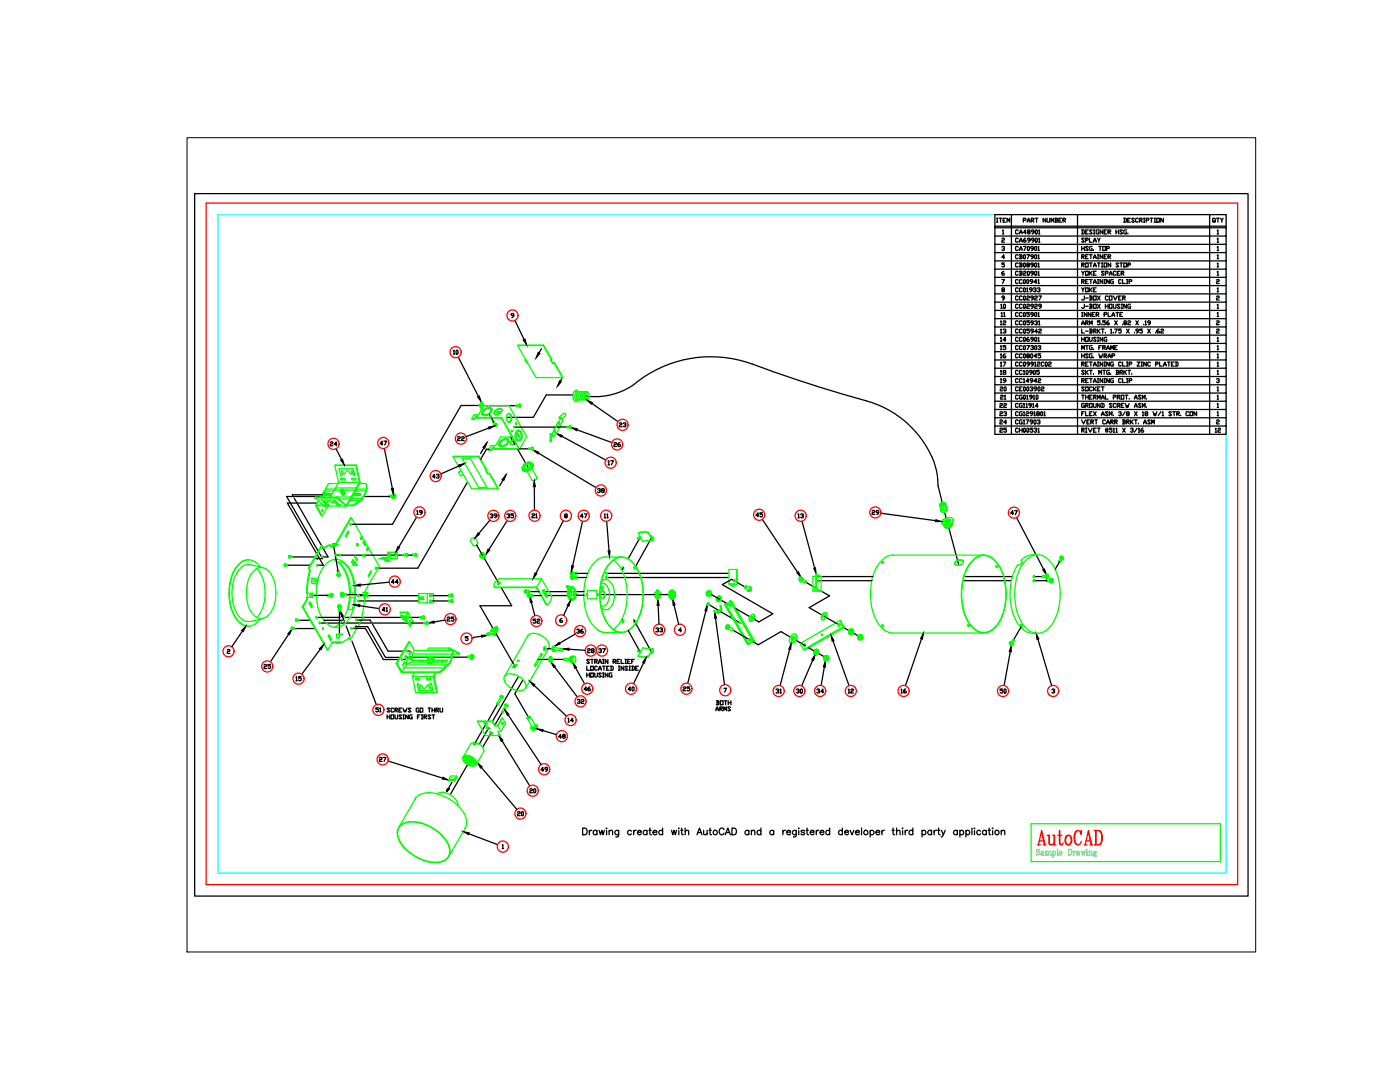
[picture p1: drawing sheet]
<svg xmlns="http://www.w3.org/2000/svg" width="279mm" height="216mm" viewBox="0 0 279 216" stroke-linecap="round" stroke-linejoin="round" font-family="sans-serif">
<defs><g id="words">
<g font-size="4">
<text x="198.6" y="79.4">20</text>
<text x="90.3" y="89.3">22</text>
<text x="200.7" y="104.1">47</text>
<text x="114.3" y="127.7">36</text>
<text x="116.4" y="131.6">28</text>
<text x="118.5" y="131.6">37</text>
<text x="61.4" y="137.2" transform="rotate(-90 61.4 137.2)">15</text>
<text x="107.2" y="155.2">49</text>
</g>
<g font-size="4" fill="#f00">
<text x="64.9" y="90.3">24</text>
<text x="77.3" y="117.8">44</text>
<text x="51.9" y="134.8">25</text>
</g>
<g font-size="3.5">
<text x="240.9" y="45.5">QTY</text>
<text x="199" y="49.4">2</text>
<text x="199" y="54.3">5</text>
<text x="199" y="57.9">7</text>
<text x="199" y="62.8">10</text>
<text x="199" y="64.2">11</text>
<text x="199" y="61">9</text>
<text x="198.6" y="70.9">15</text>
<text x="198.6" y="67.7">13</text>
<text x="198.6" y="72.7">16</text>
<text x="198.6" y="77.6">19</text>
<text x="198.6" y="75.8">18</text>
<text x="198.6" y="82.5">22</text>
<text x="198.6" y="80.8">21</text>
<text x="122.8" y="86.4">23</text>
<text x="198.6" y="87.5">25</text>
<text x="198.6" y="85.7">24</text>
<text x="241.7" y="87.5">12</text>
<text x="82.2" y="103.7">19</text>
<text x="97" y="104.4">39</text>
<text x="100.2" y="104.4">35</text>
<text x="105.1" y="104.4">21</text>
<text x="115" y="104.4">47</text>
<text x="149.9" y="104.4">45</text>
<text x="158.4" y="104.4">13</text>
<text x="173.2" y="103.7">29</text>
<text x="75.5" y="123.1">41</text>
<text x="88.2" y="125.2">25</text>
<text x="130.2" y="127.4">33</text>
<text x="114.3" y="141.5">32</text>
<text x="115.7" y="139">46</text>
<text x="124.5" y="139">40</text>
<text x="135.5" y="139">25</text>
<text x="143.6" y="139.3">7</text>
<text x="154.2" y="139.3">31</text>
<text x="158" y="139.3">30</text>
<text x="162.3" y="139.3">34</text>
<text x="168.3" y="139.3">12</text>
<text x="178.9" y="139.3">16</text>
<text x="198.6" y="139.3">50</text>
<text x="110.8" y="148.5">48</text>
<text x="112.5" y="145.3">14</text>
<text x="74.8" y="153.1">27</text>
<text x="102.3" y="164">20</text>
</g>
<g font-size="3.5" fill="#f00">
<text x="89.6" y="72">10</text>
<text x="74.8" y="90">47</text>
<text x="120.3" y="93.8">17</text>
<text x="121.7" y="90.3">26</text>
<text x="85.4" y="96.7">43</text>
<text x="118.5" y="99.5">38</text>
<text x="119.6" y="104.4">11</text>
<text x="105.5" y="125.6">52</text>
<text x="134.4" y="127.4">4</text>
<text x="74.1" y="143.2">51</text>
<text x="104.8" y="159.5">20</text>
</g>
</g></defs>
<!-- layer: 0 -->
<path d="M41.1 40.5h205.9v136h-205.9z" fill="none" stroke="#f00" stroke-width=".25"/>
<path d="M43.5 42.8h201.2v131.4h-201.2z" fill="none" stroke="#0ff" stroke-width=".25"/>
<path d="M38.8 38.6h210.3v140.2h-210.3z" fill="none" stroke="#000" stroke-width=".25"/>
<!-- layer: BORDER -->
<g fill="none" stroke="#000" stroke-width=".25">
<path d="M116.3 165.2h.4a.71 .71 0 0 1 .5 .7 .71 .71 0 0 1-.5 .7h-.4zM117.6 165.7v.9M118.1 165.7h-.3l-.2 .4M119.1 165.9a.43 .43 0 0 0-.6-.1 .43 .43 0 0 0 0 .6 .43 .43 0 0 0 .6 0M119.1 165.7v.9M119.6 165.7l.2 .9 .3-.9 .3 .9 .2-.9M121.1 165.2v.2zM121.1 165.7v.9M121.6 165.9l.3-.2h.3l.1 .9M121.6 165.7v.9M123.5 165.7l-.1 1.2-.2 .1-.3-.1M123.5 165.9a.43 .43 0 0 0-.7-.1 .43 .43 0 0 0 0 .6 .43 .43 0 0 0 .7 0"/>
<path d="M126 165.9a.43 .43 0 0 0-.6-.1 .43 .43 0 0 0 0 .6 .43 .43 0 0 0 .6 0M126.5 165.7v.9M127 165.7h-.4l-.1 .4M127.2 166.1h.8a.43 .43 0 0 0-.5-.4 .43 .43 0 0 0-.4 .5 .43 .43 0 0 0 .4 .4l.5-.2M129.1 165.9a.43 .43 0 0 0-.6-.1 .43 .43 0 0 0 0 .6 .43 .43 0 0 0 .6 0M129.1 165.7v.9M129.5 165.7h.4M129.7 165.2v1.1l.1 .2 .2 .1M130.3 166.1h.8a.43 .43 0 0 0-.5-.4 .43 .43 0 0 0-.4 .5 .43 .43 0 0 0 .4 .4l.5-.2M132.2 165.9a.43 .43 0 0 0-.6-.1 .43 .43 0 0 0 0 .6 .43 .43 0 0 0 .6 0M132.2 165.2v1.4M134 165.7l.3 .9 .2-.9 .3 .9 .2-.9"/>
<path d="M135.5 165.2v.2zM135.5 165.7v.9M135.9 165.7h.4M136 165.2v1.1l.1 .2 .3 .1M136.7 165.9l.4-.2h.3v.9M136.7 165.2v1.4M139.1 166.6l.5-1.4 .5 1.4M139.3 166.1h.6M140.4 165.7l.1 .8 .3 .1 .3-.3M141.1 165.7v.9M141.5 165.7h.5M141.7 165.2v1.1l.1 .2 .2 .1"/>
<path d="M144.5 165.6a.49 .49 0 0 0-.6-.4 .49 .49 0 0 0-.4 .5v.4a.49 .49 0 0 0 .4 .5 .49 .49 0 0 0 .6-.3M144.7 166.6l.6-1.4 .5 1.4M144.9 166.1h.7M146.1 165.2h.4a.71 .71 0 0 1 .5 .7 .71 .71 0 0 1-.5 .7h-.4zM149.4 165.9a.43 .43 0 0 0-.6-.1 .43 .43 0 0 0 0 .6 .43 .43 0 0 0 .6 0M149.4 165.7v.9M150 165.9l.3-.2h.3l.1 .9M150 165.7v.9M151.9 165.9a.43 .43 0 0 0-.7-.1 .43 .43 0 0 0 0 .6 .43 .43 0 0 0 .7 0M151.9 165.2v1.4M154.4 165.9a.43 .43 0 0 0-.6-.1 .43 .43 0 0 0 0 .6 .43 .43 0 0 0 .6 0M154.4 165.7v.9"/>
<path d="M156.2 165.7v.9M156.7 165.7h-.3l-.2 .4M157 166.1h.8a.43 .43 0 0 0-.5-.4 .43 .43 0 0 0-.4 .5 .43 .43 0 0 0 .4 .4l.5-.2M158.9 165.7l-.1 1.2-.1 .1-.4-.1M158.9 165.9a.43 .43 0 0 0-.6-.1 .43 .43 0 0 0 0 .6 .43 .43 0 0 0 .6 0M159.4 165.2v.2zM159.4 165.7v.9M160.6 165.9l-.3-.2h-.4v.3l.6 .2 .1 .2-.3 .2-.4-.2M160.9 165.7h.4M161.1 165.2v1.1v.2l.3 .1M161.7 166.1h.8a.43 .43 0 0 0-.5-.4 .43 .43 0 0 0-.4 .5 .43 .43 0 0 0 .4 .4l.5-.2M162.9 165.7v.9"/>
<path d="M163.4 165.7h-.3l-.2 .4M163.7 166.1h.7a.43 .43 0 0 0-.4-.4 .43 .43 0 0 0-.4 .5 .43 .43 0 0 0 .4 .4l.4-.2M165.6 165.9a.43 .43 0 0 0-.7-.1 .43 .43 0 0 0 0 .6 .43 .43 0 0 0 .7 0M165.6 165.2v1.4M168.1 165.9a.43 .43 0 0 0-.6-.1 .43 .43 0 0 0 0 .6 .43 .43 0 0 0 .6 0M168.1 165.2v1.4M168.6 166.1h.7a.43 .43 0 0 0-.4-.4 .43 .43 0 0 0-.4 .5 .43 .43 0 0 0 .4 .4l.4-.2M169.7 165.7l.3 .9 .4-.9M170.7 166.1h.8a.43 .43 0 0 0-.5-.4 .43 .43 0 0 0-.3 .5 .43 .43 0 0 0 .4 .4l.4-.2M171.9 165.2v1.4M173.7 165.9a.43 .43 0 0 1 .6-.1 .43 .43 0 0 1 0 .6 .43 .43 0 0 1-.6 0M173.7 165.7v1.3"/>
<path d="M174.8 166.1h.8a.43 .43 0 0 0-.5-.4 .43 .43 0 0 0-.4 .5 .43 .43 0 0 0 .4 .4l.5-.2M176 165.7v.9M176.5 165.7h-.3l-.2 .4M178 165.7h.5M178.2 165.2v1.1l.1 .2 .2 .1M178.9 165.9l.3-.2h.4v.9M178.9 165.2v1.4M180.1 165.2v.2zM180.1 165.7v.9M180.6 165.7v.9M181.2 165.7h-.4l-.2 .4M182.2 165.9a.43 .43 0 0 0-.7-.1 .43 .43 0 0 0 0 .6 .43 .43 0 0 0 .7 0"/>
<path d="M182.2 165.2v1.4M184 165.9a.43 .43 0 0 1 .6-.1 .43 .43 0 0 1 0 .6 .43 .43 0 0 1-.6 0M184 165.7v1.3M185.9 165.9a.43 .43 0 0 0-.6-.1 .43 .43 0 0 0 0 .6 .43 .43 0 0 0 .6 0M185.9 165.7v.9M186.4 165.7v.9M186.9 165.7h-.3l-.2 .4M187.1 165.7h.5M187.3 165.2v1.1l.1 .2 .2 .1M187.9 165.7l.4 .9 .3-.9M188.3 166.6l-.5 .4M191.1 165.9a.43 .43 0 0 0-.7-.1 .43 .43 0 0 0 0 .6 .43 .43 0 0 0 .7 0"/>
<path d="M191.1 165.7v.9M191.6 165.9a.43 .43 0 0 1 .6-.1 .43 .43 0 0 1 0 .6 .43 .43 0 0 1-.6 0M191.6 165.7v1.3M192.8 165.9a.43 .43 0 0 1 .6-.1 .43 .43 0 0 1 0 .6 .43 .43 0 0 1-.6 0M192.8 165.7v1.3M194 165.2v1.4M194.5 165.2v.2zM194.5 165.7v.9M195.7 165.9a.43 .43 0 0 0-.6-.1 .43 .43 0 0 0 0 .6 .43 .43 0 0 0 .6 0M196.8 165.9a.43 .43 0 0 0-.6-.1 .43 .43 0 0 0 0 .6 .43 .43 0 0 0 .6 0M196.8 165.7v.9M197.2 165.7h.5"/>
<path d="M197.4 165.2v1.1l.1 .2 .2 .1M198.1 165.2v.2zM198.1 165.7v.9M199.8 165.9l.3-.2h.4v.9M199.8 165.7v.9"/>
<circle cx="142.7" cy="166.1" r=".44"/>
<circle cx="172.8" cy="166.1" r=".44"/>
<circle cx="199" cy="166.1" r=".44"/>
</g>
<!-- layer: 103 -->
<g fill="none" stroke="#000" stroke-width=".25">
<path d="M198.6 45.1h46.1M198.9 43.5h.2M198.9 44.3h.2M199 43.5v.8M199.4 43.5h.5M199.7 43.5v.8M200.2 43.9h.3M200.7 43.5h-.5v.8h.5M201 44.3v-.8l.3 .6 .2-.6v.8M201.9 42.8v2.7M203.2 52.6l-.1-.1-.4 .1v.5l.1 .2 .4-.2M203.2 55.9l-.1-.1-.4 .1v.5l.1 .2 .4-.2"/>
<path d="M203.2 54.3l-.1-.2-.4 .2v.5l.1 .1 .4-.1M203.2 57.6l-.1-.2-.4 .2v.5l.1 .1 .4-.1M203.2 59.2l-.1-.1-.4 .1v.5l.1 .2 .4-.2M203.2 46l-.1-.1-.4 .1v.6l.1 .1 .4-.1M203.2 47.7l-.1-.2-.4 .2 .1 .6 .4-.1M203.2 49.3l-.1-.1-.4 .1 .1 .7 .4-.2M203.2 51l-.1-.2-.4 .2v.5l.1 .1 .4-.1M203.5 52.5h.4l.1 .1-.1 .3M203.5 54.1h.4l.1 .2-.1 .2M203.5 46.7l.2-.8 .3 .8M203.5 48.3l.2-.8 .3 .8M203.5 50l.2-.8 .3 .8"/>
<path d="M203.5 50.8h.4l.1 .2-.1 .2M203.5 46.4h.5M203.5 48.1h.5M203.5 49.7h.5M203.6 52.9h.3l.1 .2-.5 .2M203.6 54.5h.3l.1 .3-.5 .1M203.6 51.2h.3l.1 .3-.5 .1M203.6 50.8v.8M203.6 52.5v.8M203.6 54.1v.8M204 55.9l-.1-.1-.4 .1v.5l.1 .2 .4-.2M204 57.6l-.1-.2-.4 .2v.5l.1 .1 .4-.1"/>
<path d="M204 59.2l-.1-.1-.4 .1v.5l.1 .2 .4-.2M204.2 43.9h.4l.2-.2-.6-.2v.8M204.3 55.9l.1-.1 .2 .1v.5l-.1 .2-.2-.2zM204.3 54.3l.1-.2 .4 .2-.2 .2-.3 .2v.2h.5M204.3 57.6l.1-.2 .2 .2v.5l-.1 .1-.2-.1zM204.3 49.2h.5l-.4 .8M204.4 52.5l.2 .1v.5l-.1 .2-.2-.2v-.5zM204.4 59.1l.2 .1v.5l-.1 .2-.2-.2zM204.4 50.8l.2 .2v.5l-.1 .1-.2-.1v-.5zM204.6 47.5l-.3 .3v.4l.3 .1 .2-.2-.5-.2M204.8 46.4h-.5l.3-.5v.8M204.9 55.9l.1-.1 .3 .1v.5l-.1 .2-.3-.2z"/>
<path d="M204.9 57.6l.1-.2v.8M204.9 59.2l.1-.1 .5 .1-.2 .3-.4 .1v.3h.6M204.9 50.8h.6l-.5 .8M204.9 58.2h.3M205 44.3l.3-.8 .2 .8M205 44.1h.5M205 52.9l-.1-.2 .1-.2h.3l.2 .2-.5 .2-.1 .2 .4 .2 .2-.2-.2-.2M205 54.3l.2-.2 .3 .2v.5l-.2 .1-.3-.1zM205 49.3l.2-.1 .3 .1v.5l-.2 .2-.3-.2zM205.2 46.3l-.2-.3 .5-.1 .1 .3-.6 .2 .2 .3 .4-.1-.1-.3M205.6 47.9l-.6-.1 .2-.3 .4 .2v.4l-.4 .2M205.8 43.9h.4l.1-.2-.5-.2v.8"/>
<path d="M205.9 43.9l.4 .4M206 57.8h-.4l-.1-.2 .1-.2 .4 .2v.3l-.4 .3M206.1 56.2h-.4l-.1-.3 .1-.1 .4 .1v.4l-.4 .3M206.2 52.9h-.4l-.1-.2 .1-.2 .4 .1v.4l-.4 .3M206.2 54.5h-.4l-.1-.2 .1-.2 .4 .2v.4l-.4 .2M206.2 57.6l.2-.2 .4 .2-.2 .2h-.1M206.2 59.5l-.5-.2 .1-.2 .4 .1v.4l-.4 .3M206.2 49.6h-.4l-.1-.3 .1-.1 .4 .1v.4l-.4 .3M206.2 51.2h-.4l-.1-.1 .1-.3 .4 .2v.4l-.4 .2M206.4 46.3h-.4l-.2-.3 .2-.1 .4 .1v.4l-.4 .3M206.4 47.9h-.4l-.2-.2 .2-.2 .4 .2v.4l-.4 .2M206.5 52.6l.1-.1 .3 .1v.5l-.1 .2-.3-.2z"/>
<path d="M206.5 54.3l.1-.2 .3 .2v.5l-.1 .1-.3-.1zM206.5 59.2l.1-.1 .4 .1-.1 .3-.4 .1v.3h.5M206.5 49.3l.1-.1 .3 .1-.1 .7-.3-.2zM206.5 51l.1-.2 .3 .2v.5l-.1 .1-.3-.1zM206.6 43.5h.5M206.6 57.8l.2 .1-.2 .3-.4-.1M206.8 45.9l.2 .1v.6l-.1 .1-.3-.1zM206.8 47.5l.2 .2-.1 .6-.3-.1zM206.9 43.5v.8M206.9 56.3h-.5l.4-.5v.8M207 57.6l.4-.2 .1 .3-.2 .1M207.2 52.6l.1-.1v.8"/>
<path d="M207.2 55.9l.1-.1v.8M207.2 54.3l.1-.2v.8M207.2 49.3l.1-.1v.8M207.2 51l.1-.2v.8M207.2 53.3h.2M207.2 56.6h.2M207.2 54.9h.2M207.2 50h.2M207.2 51.6h.2M207.3 59.1h.5l-.4 .8M207.3 46l.1-.1v.8M207.3 47.7l.1-.2v.8"/>
<path d="M207.3 46.7h.2M207.3 48.3h.2M207.4 57.8l.1 .1-.1 .3-.4-.1M208.7 43.5v.8l-.5-.8v.8M209 43.5v.7l.1 .1 .4-.1v-.7M209.8 44.3v-.8l.2 .6 .3-.6v.8M210.6 43.5h.4l.1 .2-.1 .2M210.7 43.9h.3l.1 .3-.5 .1M210.7 43.5v.8M211.3 43.9h.3M211.9 43.5h-.6v.8h.6M212.1 43.9h.4l.2-.2-.6-.2v.8"/>
<path d="M212.3 43.9l.4 .4M215 42.8v43.9M215.9 52.9h.3l.2-.3-.5-.1v.8M215.9 56.2h.3l.2-.3-.5-.1v.8M215.9 54.1l.2 .4v.4M215.9 57.4l.2 .4v.4M215.9 45.9h.3l.2 .1v.6l-.5 .1M215.9 51.2h.3l.2-.2-.5-.2v.8M215.9 49.2v.8M215.9 49.6h.5M216 45.9v.8M216 52.9l.4 .4"/>
<path d="M216 56.2l.4 .4M216 51.2l.4 .4M216.4 59.1v.6l-.2 .2-.3-.2M216.4 47.7l-.4-.2-.1 .2 .5 .5-.2 .1-.3-.1M216.4 49.2v.8M216.4 54.1l-.3 .4M216.4 57.4l-.3 .4M216.6 52.5h.6v.8h-.6zM216.6 54.1h.6v.8h-.6zM216.6 57.4h.6v.8h-.6zM216.6 47.9h.5l.1-.2-.1-.2h-.5v.8M216.6 56.2h.3"/>
<path d="M216.6 59.5h.6M216.6 46.3h.3M216.6 51.2h.3M217.2 55.8h-.6v.8h.6M217.2 45.9h-.6v.8h.6M217.2 49.3l-.1-.1-.5 .1 .6 .5-.1 .2-.5-.2M217.2 50.8h-.6v.8h.6M217.4 59.1h.4l.2 .1-.2 .3M217.4 47.5v.8h.6M217.4 52.5h.6M217.4 55.8h.6M217.4 54.1v.8"/>
<path d="M217.4 57.4v.8M217.4 50.8h.6M217.6 59.5h.2l.2 .2-.6 .2M217.6 59.1v.8M217.6 54.5l.4 .4M217.6 57.8l.4 .4M217.7 50.8v.8M217.7 52.5v.8M217.7 55.8v.8M218 54.1l-.6 .4M218 57.4l-.6 .4M218 46l-.2-.1-.4 .1 .6 .6-.2 .1-.4-.1"/>
<path d="M218 49.2l-.6 .1v.5l.2 .2h.4v-.4h-.2M218.2 53.3l.3-.8 .3 .8M218.2 56.6l.3-.8 .3 .8M218.2 59.1h.6v.8h-.6zM218.2 48.3l.3-.8 .3 .8M218.2 51.6l.3-.8 .3 .8M218.2 49.8v.2M218.2 53h.6M218.2 56.3h.6M218.2 54.5h.3M218.2 57.8h.3M218.2 46.7h.3"/>
<path d="M218.2 45.9h.3M218.2 48.1h.6M218.2 51.4h.6M218.4 45.9v.8M218.8 54.1h-.6v.8h.6M218.8 57.4h-.6v.8h.6M219 47.5l.3 .4v.4M219 52.5h.5M219 56.6h.3M219 55.8h.3M219 59.1l.5 .8M219 51.6h.3"/>
<path d="M219 50.8h.3M219.1 50.8v.8M219.1 55.8v.8M219.3 45.9h-.4l-.1 .1v.6l.1 .1h.4v-.4h-.2M219.3 52.5v.8M219.3 49.2h.5M219.5 59.1l-.5 .8M219.5 47.5l-.2 .4M219.5 49.2v.8M219.8 53.3h.3M219.8 52.5h.3M219.9 52.5v.8"/>
<path d="M220.1 55.8v.8l-.6-.8v.8M220.1 45.9v.8l-.6-.8v.8M220.1 49.2h.5v.8h-.5zM220.1 50.8v.8l-.6-.8v.8M220.4 52.5h.5v.8h-.5zM220.4 54.3l-.5-.2-.1 .2 .6 .5-.2 .1-.4-.1M220.4 56.6h.2M220.4 55.8h.2M220.4 46.3h.2M220.4 51.2h.2M220.5 55.8v.8M220.6 54.5h.4l.1-.2-.5-.2v.8"/>
<path d="M220.9 45.9h-.5v.8h.5M220.9 49.6h.4l.1-.3-.5-.1v.8M220.9 50.8h-.5v.8h.5M221.1 59.2l-.1-.1-.4 .1v.5l.1 .2 .4-.2M221.1 46.3h.4l.2-.3-.2-.1h-.4v.8M221.1 51.2h.4l.2-.2-.6-.2v.8M221.3 46.3l.4 .4M221.3 51.2l.4 .4M221.4 55.8v.8l-.5-.8v.8M221.4 54.9l.3-.8 .2 .8M221.4 59.1h.5v.8h-.5zM221.4 54.7h.5"/>
<path d="M221.7 52.5v.8l-.6-.8v.8M222.2 55.8l-.5 .1v.5l.5 .2v-.4h-.1M222.2 59.1l.4 .8 .4-.8M222.7 54.3l-.1-.2-.4 .2v.5l.1 .1 .4-.1M222.7 46.3h.6M222.7 45.9v.8M223 54.5h.3M223.3 52.6l-.2-.1-.4 .1 .6 .5-.2 .2-.4-.2M223.3 59.5h.2M223.3 45.9v.8M223.5 54.1h-.5v.8h.5M223.5 52.5h.5"/>
<path d="M223.8 55.9l-.2-.1-.3 .1v.5l.1 .2 .4-.2M223.8 54.5h.4l.1-.2-.5-.2v.8M223.8 59.1h-.5v.8h.5M223.8 52.5v.8M223.9 54.5l.4 .4M224 55.8v.8h.6M224 59.5h.4l.2-.3-.2-.1h-.4v.8M224 46l-.4-.1-.1 .1 .5 .6-.1 .1-.4-.1M224.2 59.5l.4 .4M224.3 43.5l.5 .2v.5l-.5 .1M224.3 52.5h.5v.8h-.5zM224.4 43.5v.8"/>
<path d="M224.8 45.9h-.4l-.1 .1v.6l.5 .1v-.4h-.1M224.8 56.6h.3M224.8 55.8h.3M225 55.8v.8M225.1 43.9h.2M225.1 52.9h.4l.1-.3-.5-.1v.8M225.1 46.6v.1M225.3 56.2h.4l.2-.3-.6-.1v.8M225.6 43.5h-.5v.8h.5M226.4 43.7l-.4-.2-.1 .2 .5 .5-.2 .1-.3-.1M227.2 43.7l-.2-.2-.4 .2v.5l.2 .1 .4-.1M227.4 43.9h.4l.2-.2-.6-.2v.8"/>
<path d="M227.6 43.9l.4 .4M228.2 43.5h.3M228.2 44.3h.3M228.4 43.5v.8M228.8 43.9h.3l.2-.2-.5-.2v.8M229.5 43.5h.6M229.8 43.5v.8M230.3 43.5h.3M230.3 44.3h.3M230.5 43.5v.8M230.9 43.5h.5v.8h-.5zM232.2 43.5v.8l-.5-.8v.8"/>
<path d="M241.4 45.5v39.5M242.8 55.9l.1-.1 .4 .1-.1 .3-.4 .1v.3h.5M242.8 59.2l.1-.1 .4 .1-.1 .3-.4 .1v.3h.5M242.9 52.6l.2-.1v.8M242.9 54.3l.2-.2v.8M242.9 57.6l.2-.2v.8M242.9 47.7l.2-.2v.8M242.9 49.3l.2-.1v.8M242.9 51l.2-.2v.8M242.9 53.3h.3M242.9 54.9h.3M242.9 58.2h.3"/>
<path d="M242.9 48.3h.3M242.9 50h.3M242.9 51.6h.3M244.7 52.1v1.6h-46.1M244.7 55.3v1.7h-46.1M244.7 53.7v1.6h-46.1M244.7 57v1.6h-46.1M244.7 58.6v1.7h-46.1M244.7 42.8h-46.1v2.7h46.1v1.6h-46.1M244.7 47.1v1.7h-46.1M244.7 48.8v1.6h-46.1M244.7 50.4v1.7h-46.1"/>
<path d="M91.5 71.3l4 7.8M102.5 63h-.3l-.2-.3 .2-.1 .3 .1v.4l-.3 .3M102.8 64l1.8 3.7M108.1 69.6l-.5 .8M112.1 75.6l-.3 .5M114.4 78.8h-5.4l-2.6 4.5h-5.3M116.6 79a13.3 13.3 0 0 0 10.8-3 24.1 24.1 0 0 1 22.9-3.3 288.9 288.9 0 0 0 23.8 7.7 19.9 19.9 0 0 1 12.8 13.6l.3 2.9 1 4M203.2 60.8l-.1-.1-.4 .1 .1 .7 .4-.1M203.2 69.1l-.1-.1-.4 .1v.5l.1 .2 .4-.2M203.2 70.7l-.1-.1-.4 .1v.6l.1 .1 .4-.1M203.2 74l-.1-.1-.4 .1 .1 .7 .4-.1M203.2 72.4l-.1-.2-.4 .2 .1 .7 .4-.2"/>
<path d="M203.2 65.8l-.1-.1-.4 .1v.5l.1 .1 .4-.1M203.2 64.1l-.1-.1-.4 .1v.6l.1 .1 .4-.1M203.2 67.4l-.1-.1-.4 .1v.6l.1 .1 .4-.1M203.2 62.5l-.1-.1-.4 .1v.5l.1 .1 .4-.1M203.5 77.6h.2M204 77.2h-.5v.8h.5M204 78.9l-.5 .1v.5l.5 .1v-.4h-.1M204 60.8l-.1-.1-.4 .1 .1 .7 .4-.1M204 69.1l-.1-.1-.4 .1v.5l.1 .2 .4-.2M204 70.7l-.1-.1-.4 .1v.6l.1 .1 .4-.1M204 75.7l-.1-.1-.4 .1v.5l.1 .1 .4-.1M204 74l-.1-.1-.4 .1 .1 .7 .4-.1"/>
<path d="M204 72.4l-.1-.2-.4 .2 .1 .7 .4-.2M204 65.8l-.1-.1-.4 .1v.5l.1 .1 .4-.1M204 64.1l-.1-.1-.4 .1v.6l.1 .1 .4-.1M204 67.4l-.1-.1-.4 .1v.6l.1 .1 .4-.1M204 62.5l-.1-.1-.4 .1v.5l.1 .1 .4-.1M204.3 79l.1-.1 .2 .1v.5l-.1 .1-.2-.1zM204.3 60.8l.1-.1 .2 .1-.1 .7-.2-.1zM204.3 69.1l.1-.1 .2 .1v.5l-.1 .2-.2-.2zM204.3 75.7l.1-.1v.7M204.3 74l.1-.1v.8M204.3 65.8l.1-.1 .2 .1v.5l-.1 .1-.2-.1zM204.3 62.5l.1-.1 .2 .1v.5l-.1 .1-.2-.1z"/>
<path d="M204.3 76.3h.2M204.3 74.7h.2M204.4 77.2l.2 .1v.6l-.1 .1-.2-.1v-.6zM204.4 70.6l.2 .1v.6l-.1 .1-.2-.1zM204.4 72.2l.2 .2-.1 .7-.2-.2zM204.4 64l.2 .1v.6l-.1 .1-.2-.1v-.6zM204.4 67.3l.2 .1v.6l-.1 .1-.2-.1v-.6zM204.8 74l.1-.1 .3 .1-.2 .7-.2-.1zM204.9 77.3l.1-.1 .3 .1v.6l-.1 .1-.3-.1zM204.9 79l.1-.1v.7M204.9 60.8l.1-.1 .5 .1-.2 .3-.4 .1v.3h.6M204.9 69h.6l-.5 .8"/>
<path d="M204.9 79.6h.3M205 71l-.1-.1 .1-.3 .5 .1-.2 .3-.4 .1 .1 .3 .5-.1-.2-.3M205.3 76.1h-.5l.4-.5v.7M205.3 67.3l-.4 .3v.4l.1 .1 .5-.1-.2-.3h-.4M205.5 72.7l-.6-.2 .1-.3 .5 .2v.4l-.5 .3M205.5 65.7h-.6v.2h.4l.2 .2-.2 .3-.4-.1M205.5 64h-.6v.3h.4l.2 .4-.2 .1-.4-.1M205.5 62.4h-.6v.2h.4l.2 .4-.2 .1-.4-.1M205.6 77.3l.1-.1 .4 .1-.1 .3h-.2M205.7 69.1l.4-.1 .1 .2-.2 .1M205.8 70.6l.3 .1v.6l-.1 .1-.3-.1zM206 77.6l.1 .1-.1 .3-.4-.1"/>
<path d="M206 79.2h-.4l-.1-.2 .1-.1 .4 .1v.4l-.4 .2M206 74.3h-.4l-.1-.3 .1-.1 .4 .1v.4l-.4 .3M206.1 69.3l.1 .2-.1 .3-.4-.2M206.1 76h-.4l-.1-.2 .1-.2 .4 .1v.4l-.4 .2M206.2 79l.2-.1v.7M206.2 61.1h-.4l-.1-.3 .1-.1 .4 .1v.4l-.4 .3M206.2 74l.2-.1 .2 .1v.6l-.1 .1-.3-.1zM206.2 72.7l-.5-.2 .1-.3 .4 .2v.4l-.4 .3M206.2 66.1h-.4l-.1-.2 .1-.2 .4 .1v.4l-.4 .2M206.2 64.4h-.4l-.1-.1 .1-.3 .4 .1v.4l-.4 .3M206.2 67.7h-.4l-.1-.3 .1-.1 .4 .1v.4l-.4 .3M206.2 62.8h-.4l-.1-.2 .1-.2 .4 .1v.4l-.4 .2"/>
<path d="M206.2 79.6h.3M206.5 60.8l.1-.1 .4 .1-.1 .3-.4 .1v.3h.5M206.5 69.1l.1-.1 .3 .1v.5l-.1 .2-.3-.2zM206.5 72.4l.1-.2v.9M206.5 64.1l.4-.1 .1 .3-.2 .1M206.5 67.4l.1-.1 .3 .1v.6l-.1 .1-.3-.1zM206.5 62.5l.1-.1 .3 .1v.5l-.1 .1-.3-.1zM206.5 73.1h.3M206.8 79l.1-.1 .3 .1v.5l-.2 .1-.2-.1zM206.9 77.6h-.4l-.1-.1 .1-.3 .4 .1v.4l-.4 .3M206.9 71.1h-.5l.4-.5v.8M206.9 76.1h-.5l.4-.5v.7"/>
<path d="M206.9 64.4l.1 .1-.1 .3-.4-.1M207 72.4l.2-.2 .3 .2-.1 .3-.4 .1v.3h.5M207 66.2h-.5l.4-.5v.7M207.2 77.3l.1-.1 .2 .1v.6l-.1 .1-.2-.1zM207.2 69.1l.1-.1 .4 .1-.3 .2M207.2 75.7l.1-.1 .4 .1-.2 .3-.3 .1v.2h.5M207.2 67.4l.1-.1v.8M207.2 62.5l.1-.1v.7M207.2 68.1h.2M207.2 63.1h.2M207.3 65.8l.1-.1 .4 .1-.1 .3-.4 .1v.2h.5M207.3 64.1l.1-.1v.8"/>
<path d="M207.3 64.8h.2M207.4 73.9h-.5v.3l.5 .1-.1 .4-.4-.1M207.5 69.3l.2 .2-.2 .3-.3-.2M207.7 70.6h-.5v.3h.3l.2 .4-.2 .1-.3-.1M207.8 77.3l.1-.1 .5 .1-.2 .3-.4 .1v.3h.6M207.8 61.1h-.4l-.1-.3 .1-.1 .4 .1v.4l-.4 .3M208.4 72.4l-.2-.2-.4 .2 .1 .7 .5-.2M208.7 72.2l.3 .2-.1 .7-.3-.2zM209.3 72.4l.1-.2 .4 .2-.1 .3-.4 .1v.3h.5M215.9 69.8v-.8l.2 .5 .3-.5v.8M215.9 76h.3l.2-.3-.5-.1v.7M215.9 72.7h.3l.2-.3-.2-.2h-.3v.9"/>
<path d="M215.9 65.7v.7h.5M215.9 64.8l.2-.8 .3 .8M215.9 78.9h.5M215.9 67.3v.8M215.9 70.6v.8M215.9 71h.5M215.9 64.5h.5M215.9 67.7h.5M215.9 63.1h.2M215.9 62.4h.2M216 76l.4 .3M216 72.7l.4 .4"/>
<path d="M216 62.4v.7M216.1 78.9v.7M216.4 77.3l-.4-.1-.1 .1 .5 .6-.2 .1-.3-.1M216.4 60.7v.7l-.2 .1-.3-.1M216.4 74l-.4-.1-.1 .1 .5 .6-.2 .1-.3-.1M216.4 67.3v.8M216.4 70.6v.8M216.6 77.2h.6v.8h-.6zM216.6 64.4h.5l.1-.3-.6-.1v.8M216.6 67.3h.6v.8h-.6zM216.6 73.9v.8M216.6 78.9v.7"/>
<path d="M216.6 79.2h.6M216.6 61.1h.6M216.6 69h.6M216.6 76h.3M216.6 72.7h.3M216.6 66.1h.6M216.8 74.3l.4 .4M216.8 64.4l.4 .4M216.9 62.4v.7l-.5-.7v.7M216.9 69v.8M217.2 70.7l-.4-.1-.2 .1 .6 .6-.1 .1-.5-.1M217.2 75.6h-.6v.7h.6"/>
<path d="M217.2 73.9l-.6 .4M217.2 72.2h-.6v.9h.6M217.2 78.9v.7M217.4 60.7h.4l.2 .1-.2 .3M217.4 65.7h.4l.2 .1-.2 .3M217.4 64.8v-.8l.3 .5 .3-.5v.8M217.4 67.3v.7l.2 .1 .4-.1v-.7M217.4 79.2h.3M217.4 75.6h.6M217.4 73.9h.6M217.4 72.2h.6M217.6 61.1h.2l.2 .3-.2 .1h-.4"/>
<path d="M217.6 66.1h.2l.2 .2-.6 .1M217.6 60.7v.8M217.6 65.7v.7M217.7 62.4v.7l-.5-.7v.7M217.7 72.2v.9M217.7 73.9v.8M217.7 75.6v.7M218 77.3l-.2-.1-.4 .1v.6l.2 .1 .4-.1M218 78.9h-.6v.7h.6M218 69l-.6 .1v.5l.6 .2v-.5h-.2M218 70.6h-.4l-.2 .1v.6l.6 .1v-.4h-.2M218 62.8h.2"/>
<path d="M218.2 79.2h.4l.2-.2-.6-.1v.7M218.2 60.7h.6v.8h-.6zM218.2 76.3l.3-.7 .3 .7M218.2 73.1l.3-.9 .3 .9M218.2 66.1h.4l.2-.3-.6-.1v.7M218.2 69.6v.2M218.2 71.3v.1M218.2 74.6v.1M218.2 77.2v.8M218.2 76.1h.6M218.2 72.8h.6M218.4 77.6l.4 .4"/>
<path d="M218.4 79.2l.4 .4M218.4 66.1l.4 .3M218.5 62.4h-.5v.7h.5M218.8 77.2l-.6 .4M218.8 67.4l-.4-.1-.2 .1 .6 .6-.2 .1-.4-.1M218.8 62.8h.3l.2-.3-.5-.1v.7M218.9 62.8l.4 .3M219 79.6v-.7l.3 .5 .2-.5v.7M219 77.6h.3M219 60.7l.5 .8M219 76.3h.3M219 75.6h.3"/>
<path d="M219 73.1h.3M219 72.2h.3M219 65.7v.7M219 68.1h.3M219 67.3h.3M219.1 67.3v.8M219.1 72.2v.9M219.1 75.6v.7M219.1 66.1l.4 .3M219.3 70.6l.2 .8 .2-.4 .1 .4 .3-.8M219.3 74.7v-.8l.2 .5 .3-.5v.8M219.3 69.3h.2"/>
<path d="M219.5 77.2h-.5v.8h.5M219.5 65.7l-.5 .4M219.5 64h-.5v.3h.4l.1 .1-.1 .4-.4-.1M219.5 60.7l-.5 .8M219.8 79.6l.3-.7 .3 .7M219.8 69h-.5v.8M219.8 77.2h.6M219.8 79.4h.6M219.8 65.7h.6M219.8 64.7v.1M220.1 69.3h.4l.1-.2-.5-.1v.8M220.1 75.6v.7l-.6-.7v.7"/>
<path d="M220.1 72.2v.9l-.6-.9v.9M220.1 67.3v.8l-.6-.8v.8M220.1 65.7v.7M220.1 77.2v.8M220.1 73.9h.5M220.2 69.3l.4 .5M220.4 71h.3l.2-.3-.2-.1h-.3v.8M220.4 62.8h.3l.2-.3-.5-.1v.7M220.4 76.3h.2M220.4 75.6h.2M220.4 73.9v.8M220.4 73.1h.2"/>
<path d="M220.4 72.2h.2M220.5 71l.4 .4M220.5 72.2v.9M220.5 75.6v.7M220.6 78.9v.7h.5M220.6 64h-.5v.3h.4l.1 .4-.1 .1-.4-.1M220.6 61.1h.5M220.6 60.7v.8M220.6 66.3v.1M220.9 69.8l.2-.8 .3 .8M220.9 67.3l-.5 .1v.6l.1 .1h.4v-.4h-.2M220.9 69.5h.5"/>
<path d="M221.1 71.4l.3-.8 .3 .8M221.1 62.4v.7h.6M221.1 60.7v.8M221.1 71.1h.6M221.3 64l-.4 .3v.4l.4 .1 .1-.1-.1-.3h-.4M221.4 60.7h.5v.8h-.5zM221.4 75.6v.7l-.5-.7v.7M221.4 73.9l-.5 .1v.6l.1 .1h.4v-.4h-.1M221.4 72.2v.9l-.5-.9v.9M221.7 69.8v-.8l.2 .5 .3-.5v.8M221.7 65.8l.1-.1v.7M221.7 74.6v.1"/>
<path d="M221.7 66.4h.2M221.9 71h.4l.1-.3-.1-.1h-.4v.8M221.9 63.1l.3-.7 .2 .7M221.9 62.9h.5M222.2 79.2h.4l.1-.2-.5-.1v.7M222.2 60.7v.7l.1 .1 .4-.1v-.7M222.2 75.6l-.5 .1v.5l.5 .1v-.3h-.1M222.2 72.2h-.4l-.1 .2 .1 .7h.4v-.4h-.1M222.2 66.3v.1M222.4 65.7h.6l-.4 .7M222.4 69.3h.3M222.4 64l.6 .8"/>
<path d="M222.7 73.9l.6 .1-.2 .3M222.7 62.4h.6M222.8 74.3h.3l.2 .3-.2 .1h-.4M222.8 73.9v.8M223 79.2h.4l.1-.2-.5-.1v.7M223 69h-.6v.8h.6M223 64l-.6 .8M223 62.4v.7M223.1 79.2l.4 .4M223.5 60.8l-.1-.1-.4 .1 .5 .6-.1 .1-.4-.1M223.5 74.3h.4l.1-.3-.5-.1v.8M223.5 62.8h.3"/>
<path d="M223.6 74.3l.4 .4M223.8 78.9h.5v.7h-.5zM223.8 75.7l-.2-.1-.3 .1v.5l.1 .1 .4-.1M223.8 72.4l-.2-.2-.3 .2 .1 .7 .4-.2M223.8 65.7h-.5v.2h.3l.2 .2-.2 .3-.3-.1M223.8 60.7h.2M223.8 61.5h.2M223.9 60.7v.8M224 75.6v.7h.6M224 72.2v.9h.6M224 62.4h-.5v.7h.5M224 64.7v.1"/>
<path d="M224.3 73.9v.8M224.4 64.4l-.1-.1 .1-.3h.3l.1 .3-.4 .1-.1 .3 .4 .1 .1-.1-.1-.3M224.4 74.3l.4 .4M224.6 78.9h.5M224.8 60.7v.8l-.5-.8v.8M224.8 73.9l-.5 .4M224.8 78.9v.7M224.8 76.3h.3M224.8 75.6h.3M224.8 73.1h.3M224.8 72.2h.3M224.8 65.7l.5 .7"/>
<path d="M225 72.2v.9M225 75.6v.7M225.1 64.1l.1-.1 .4 .1-.1 .3-.4 .1v.3h.5M225.1 73.9h.5M225.3 76h.4l.2-.3-.6-.1v.7M225.3 72.7h.4l.2-.3-.2-.2h-.4v.9M225.3 73.9v.8M225.3 79.5v.1M225.3 65.7l-.5 .7M225.6 60.7l-.5 .1 .1 .7h.4v-.4h-.1M225.9 74.6v.1M226.4 79.6l.3-.7 .2 .7"/>
<path d="M226.4 79.4h.5M226.4 66.3v.1M226.7 64l.5 .8M226.9 72.2h.6l-.6 .9h.6M227.2 66.1h-.4l-.1-.2 .1-.2 .4 .1v.4l-.4 .2M227.2 64l-.5 .8M227.7 79l-.1-.1-.4 .1 .5 .5-.1 .1-.4-.1M227.7 73.1h.3M227.7 72.2h.3M227.9 72.2v.9M228 79.6v-.7l.2 .5 .3-.5v.7M228 65.7h-.5v.2h.4l.1 .2-.1 .3-.4-.1"/>
<path d="M228.2 64.7v.1M228.5 64.1l.1-.1v.8M228.5 64.8h.3M228.8 72.2v.9l-.6-.9v.9M228.8 79.5v.1M229.1 65.7l.5 .7M229.6 72.4l-.2-.2-.3 .2 .1 .7 .4-.2M229.6 64.4h-.4l-.1-.1 .1-.3 .4 .1v.4l-.4 .3M229.6 65.7l-.5 .7M230.6 72.7h.4l.1-.3-.1-.2h-.4v.9M230.6 66.3v.1M231.3 65.7l-.4 .2v.4l.1 .1 .4-.1-.1-.2h-.4"/>
<path d="M231.4 72.2v.9h.6M231.7 65.8l.1-.1 .4 .1-.1 .3-.4 .1v.2h.5M232.2 73.1l.3-.9 .2 .9M232.2 72.8h.5M233 72.2h.5M233.3 72.2v.9M233.8 72.7h.2M234.3 72.2h-.5v.9h.5M234.6 72.2h.4l.1 .2v.5l-.1 .2h-.4M234.7 72.2v.9M242.8 75.7l.1-.1 .4 .1v.1l-.2 .2M242.8 65.8l.1-.1 .4 .1-.1 .3-.4 .1v.2h.5"/>
<path d="M242.8 64.1l.1-.1 .4 .1-.1 .3-.4 .1v.3h.5M242.9 77.3l.2-.1v.8M242.9 79l.2-.1v.7M242.9 60.8l.2-.1v.8M242.9 69.1l.2-.1v.8M242.9 70.7l.2-.1v.8M242.9 74l.2-.1v.8M242.9 72.4l.2-.2v.9M242.9 67.4l.2-.1v.8M242.9 62.5l.2-.1v.7M242.9 78h.3M242.9 79.6h.3"/>
<path d="M242.9 61.5h.3M242.9 69.8h.3M242.9 71.4h.3M242.9 74.7h.3M242.9 73.1h.3M242.9 68.1h.3M242.9 63.1h.3M243.2 76l.1 .1-.1 .2-.4-.1M244.7 76.8v1.6h-46.1M244.7 78.4v1.7h-46.1M244.7 60.3v1.6h-46.1M244.7 68.5v1.7h-46.1"/>
<path d="M244.7 70.2v1.6h-46.1M244.7 75.1v1.7h-46.1M244.7 73.5v1.6h-46.1M244.7 71.8v1.7h-46.1M244.7 65.2v1.7h-46.1M244.7 63.6v1.6h-46.1M244.7 66.9v1.6h-46.1M244.7 61.9v1.7h-46.1M58.7 99.4l6.8 11.7h-1.3M64.6 98.7h-6.3l.1 .1M64.6 99.1h-7.4l7.2 12.4h-.4M67.1 89.6l1.1 2.1"/>
<path d="M72.6 99.1h5.1M76.7 89.5l1.6 8M91.7 92.9l-3.7 1.7M93.3 96.2l-9.9 17.2h-8.5M95.6 80.9h-3.6l-13.7 23.7h-8.4M96.1 80.9h6.9M97.2 88.3l-1.3 2.2M97.5 85.4l-4.5 1.7M97.6 89.6h-.5l-1.2 2M97.7 82.7l.2 .4M98.1 83.4l.4 .8M101 94.7l-1.3 2.2"/>
<path d="M101.9 87.3l.8 1.4M102.5 85.2h8.3M103.3 89.6l2.1 3.7M103.7 89.6h1.7M106.6 97.1l.1 4.7M107.4 90.4l11.6 6.9M111.2 85.2h1.6M112.1 87l8.8 4.8M115.1 85.8l7 2.5M118.1 80.5l5.2 3.6M203.5 85.4v.8M203.5 85.8h.5"/>
<path d="M204 83.8h-.4l-.1 .1v.6l.5 .1v-.4h-.1M204 82.2l-.5 .1v.5l.5 .1v-.4h-.1M204 80.5l-.5 .1v.6l.5 .1v-.4h-.1M204 85.4v.8M204.3 83.9l.1-.1v.8M204.3 82.3l.1-.1v.7M204.3 80.6l.1-.1v.8M204.3 84.6h.2M204.3 82.9h.2M204.3 81.3h.2M204.4 85.4l.2 .2-.1 .6-.2-.1zM204.8 83.8h.5l-.4 .8"/>
<path d="M204.8 82.3l.1-.1 .4 .1-.1 .2-.4 .2v.2h.5M204.8 80.6l.1-.1v.8M204.8 81.3h.2M205 85.4l.3 .2-.1 .6-.3-.1zM205.8 80.9h-.3l-.2-.3 .2-.1 .3 .1v.4l-.3 .3M206.1 85.4h-.5v.3h.4l.1 .4-.1 .1-.4-.1M206.1 84.2l-.5-.1 .1-.3 .4 .1v.4l-.4 .3M206.1 82.5h-.4l-.1-.2 .1-.1 .4 .1v.4l-.4 .2M206.1 80.6l.1-.1v.8M206.1 81.3h.3M206.4 85.6l.4-.2 .1 .3-.3 .1M206.4 82.3l.1-.1v.7"/>
<path d="M206.4 82.9h.2M206.5 83.8l.3 .1v.6l-.2 .1-.2-.1zM206.8 85.8l.1 .2-.1 .2-.4-.1M207 83.9l.4-.1 .1 .3-.2 .1M207 82.5l-.1-.1 .1-.2 .4 .1-.1 .2-.4 .2 .1 .2 .4-.1-.1-.3M207.2 85.6l.1-.2v.8M207.2 81h-.6l.4-.5v.8M207.2 86.2h.2M207.4 84.2l.1 .1-.1 .3-.4-.1M207.7 82.3l.1-.1 .3 .1v.5l-.2 .1-.2-.1zM208.4 82.3l.1-.1v.7M208.4 82.9h.2"/>
<path d="M215.9 85.8h.3l.2-.2-.2-.2h-.3v.8M215.9 83.8l.3 .8 .4-.8M215.9 82.5h.2M216 85.8l.4 .4M216.4 82.2h-.5v.7M216.4 80.5l-.5 .1v.6l.1 .1h.4v-.4h-.2M216.6 82.2v.7h.6M216.6 80.9h.5l.1-.3-.6-.1v.8M216.6 86.2h.3M216.6 85.4h.3M216.8 85.4v.8M216.8 80.9l.4 .4"/>
<path d="M216.9 84.2h.3M217.2 85.4l.4 .8 .4-.8M217.4 83.8h-.5v.8h.5M217.4 80.5h.6v.8h-.6zM217.4 82.5h.3M217.7 84.2h.4l.1-.3-.1-.1h-.4v.8M217.8 84.2l.4 .4M218 82.2h-.6v.7h.6M218.2 80.5v.7l.2 .1 .4-.1v-.7M218.2 85.8h.3M218.2 82.2l.6 .7M218.5 83.8h.5"/>
<path d="M218.8 85.4h-.6v.8h.6M218.8 83.8v.8M218.8 82.2l-.6 .7M219 85.4h.5M219.3 85.4v.8M219.5 80.5v.8l-.5-.8v.8M219.8 82.9l.3-.7 .3 .7M219.8 80.5l.6 .1v.6l-.6 .1M219.8 82.7h.6M219.9 80.5v.8M220.6 83.9l-.1-.1-.4 .1v.6l.1 .1 .4-.1M220.6 86h.5"/>
<path d="M220.6 85.7h.5M220.7 85.4v.8M220.9 84.6l.2-.8 .3 .8M220.9 84.3h.5M221 85.4v.8M221.1 82.3l-.1-.1-.4 .1 .5 .5-.1 .1-.4-.1M221.4 82.9v-.7l.3 .5 .2-.5v.7M221.7 84.2h.4l.1-.3-.1-.1h-.4v.8M221.8 84.2l.4 .4M221.9 85.4h-.5v.3h.4l.1 .4-.1 .1-.4-.1M221.9 80.6l-.1-.1-.4 .1 .5 .6-.1 .1-.4-.1M222.2 85.6l.1-.2v.8"/>
<path d="M222.2 86.2h.2M222.2 82.8v.1M222.4 84.2h.4l.2-.3-.2-.1h-.4v.8M222.6 84.2l.4 .4M222.7 85.6l.1-.2v.8M222.7 80.6l-.1-.1-.4 .1v.6l.1 .1 .4-.1M222.7 86.2h.3M223 80.9h.4l.1-.3-.5-.1v.8M223.1 80.9l.4 .4M223.3 82.3l.3-.1 .2 .2-.3 .1M223.6 82.5l.2 .2-.2 .2-.3-.1M223.8 80.9h.2"/>
<path d="M224 83.8h.4l.2 .1-.2 .3M224 85.4l.6 .8M224.2 84.2h.2l.2 .3-.6 .1M224.2 83.8v.8M224.3 80.5h-.5v.8h.5M224.6 80.5l.2 .8 .2-.4 .1 .4 .2-.8M224.6 85.4l-.6 .8M224.6 82.2l-.6 .7M224.8 84.2h.4l.1-.3-.1-.1h-.4v.8M225 82.5l-.2-.2 .4-.1 .1 .2-.5 .3 .2 .2 .3-.1-.1-.3M225 84.2l.3 .4M225.6 85.6l.1-.2 .5 .2-.3 .2"/>
<path d="M225.6 83.8v.8M225.7 84.2l.5 .4M226 85.8l.2 .2-.2 .2-.4-.1M226.2 83.8l-.6 .4M226.4 81.3l.3-.8 .2 .8M226.4 83.8h.5M226.4 82.2l.5 .7M226.4 81h.5M226.7 83.8v.8M226.9 85.4l-.5 .8M226.9 82.2l-.5 .7M227.2 85.6l.1-.2v.8"/>
<path d="M227.2 86.2h.3M227.2 84.5v.1M227.7 80.6l-.1-.1-.4 .1 .5 .6-.1 .1-.4-.1M228 82.3l.1-.1v.7M228 81.3v-.8l.2 .5 .3-.5v.8M228 82.9h.2M228.1 85.4l-.4 .3v.4l.4 .1 .1-.2-.5-.2M228.2 84.6l.3-.8 .3 .8M228.2 84.3h.6M228.6 82.5l-.1-.1 .1-.2 .5 .1-.2 .2-.4 .2 .1 .2 .5-.1-.2-.3M228.8 81.2v.1M229.6 83.9l-.4-.1-.1 .1 .5 .6-.2 .1-.3-.1"/>
<path d="M229.8 84.6v-.8l.3 .5 .3-.5v.8M230.1 82.2l.3 .7 .1-.4 .1 .4 .3-.7M231.7 82.2l-.6 .7M232 82.3l.1-.1v.7M232 82.9h.2M233.8 82.3l-.4-.1-.1 .1 .5 .5-.1 .1-.4-.1M234 82.2h.6M234.3 82.2v.7M234.9 82.5h.3l.2-.2-.5-.1v.7M235 82.5l.4 .4M235.6 82.8v.1M237.2 82.3l-.1-.1-.4 .1v.5l.1 .1 .4-.1"/>
<path d="M237.5 82.2h.5v.7h-.5zM238.8 82.2v.7l-.5-.7v.7M242.9 82.3l.2-.1v.7M242.9 80.6l.2-.1v.8M242.9 82.9h.3M242.9 81.3h.3M244.7 85v1.7h-46.1M244.7 83.4v1.6h-46.1M244.7 81.7v1.7h-46.1M244.7 80.1v1.6h-46.1M57.3 112.8h4.6M58.2 111.1h4.6"/>
<path d="M62.4 118.8h3M63.1 111.5h.4M63.3 100.4h-6l7.2 12.4h-1.3M66.5 108.6h.1M66.6 109l.9 5M67 110.8h10.4M69.2 118.7h3.8M71.4 119.9h12.2M71.4 118.9h12.2M77.7 116.2l-5.8 .5M77.7 110.8h2.8M81.4 110.8h.9"/>
<path d="M83.1 103.2l-3.5 5.9M85.8 119.9h3.7M85.8 118.9h3.7M95.1 108.8l1.2 2M96.6 111.3l3 5.2M97.8 103.8l-2.2 2.7M100 117.3l2.1 3.6h-6.3l2.9 5M101.2 103.9l-3.6 5.8M105.5 118.1h2.1M106.1 118.8h2M108.5 118.1h4.8M108.9 118.8h4.4"/>
<path d="M112.4 103.9l-5.4 10.5M112.8 102.9l-.1-.2 .4-.2 .1 .3-.5 .3 .1 .2 .4-.1-.1-.3M113.8 118.1h2.7M114.5 118.8h2.1M114.9 114.4h2.4M114.9 115.2h2.1M116.3 104l-2 8.9M119.9 118.6h11M121 114.4h24.5M121 115.2h24.5M121.1 104l.4 5.9M124.4 113.3l-.2 .4"/>
<path d="M127.7 107.3l-2.3 4.1M130.1 107.3l-3.2 5.6M131.1 118.6h2.4M142 118.6l1.6 1M143.9 119.7l2 1.2M146.7 116l-.7-.4-1.8 1.1 10 5.8-2.8 1.6-.9-.6M147.1 116.2l1.6 1M152.2 103.7l7 10.5M160.1 104l2.5 9.3M160.8 116.2l2 1.1M163.2 115h11M163.2 115.9h10.8"/>
<path d="M163.9 117.9l1.7 1-4.1 2.3 3.1 1.8M175.8 102.4l10.9 1.5M188.5 102.2l.6 2.1M189.4 105.3l2 7.5M192.2 115.9h9.7M192.4 115h9.6M202.9 103.3l5.4 10.3M206.2 115h1.8M206.2 115.9h2.7M211.5 112l-.9 1.6M45.4 129.7l.1-.1 .4 .1-.2 .3-.3 .1v.3h.5M48.4 125.9l-2.1 3.2"/>
<path d="M57.6 126.6l-3.6 5.5M58.6 125.4h4.3M59.5 123.8h2.4M63.1 123.2h4.8M63.7 124.3h17.8M63.9 129.5l-3.7 5M64.7 123.8h2.9M67.7 121.8v1.2M67.7 123.4v.8M67.7 124.5v2M67.9 123.8h.4M68.3 123l.4 1"/>
<path d="M68.9 123.2h12M69.1 124.9l.8 2M70.1 125.4h2.8l3.6 6.2h2.8M70.2 127.9l4.9 12.7M70.9 125h2.5l3.5 6.2h2.9M71 123.7h2.9l.2 .4M71.8 120.9l3.9 .5M74.3 124.6l3.2 5.3h2.9M80.1 131.6h.8M80.9 123.2h.1M80.9 131.1h12.4M81.1 129.9h.6"/>
<path d="M81.1 123.2h2.7M81.8 124.3h2.7M88.8 123.7l-2.1 .4M93.4 127h-.5v.3h.4l.1 .4-.1 .1-.4-.1M96.1 126.9l-1.9 .3M98.9 126.3l4 6.9M103.5 134.9l-5.2 9M104.4 135.6l-1.6 2.8 2.7 4.8M106 120.2l.8 2.7M106.6 136.8l6.5 6.1M107.3 131.6h2.2M108.5 129.4h1.7"/>
<path d="M109.8 131.6h2.7M110.7 133.1l4.5 6M112.1 123.4l-.4 .3v.4l.4 .1 .2-.1-.2-.3h-.4M113.4 120.9l-.9 1.9M113.6 129.5l3.2 .3M114.8 126.5l-3.1 1.8M114.9 133.3l1.8 3.2M124.2 123.7l.2 .4M125.4 125.8l2.3 4.2M126.5 123.7l.2 .4M126.9 124.4l3 5.6M128.4 132.3l-2 4.1"/>
<path d="M131.3 120.8l.2 3.8M134.5 120.7l1 3.9M140.9 121.9l-3.6 14.5M141.6 120.7l2 1.2M142.8 123.4l1.8 13.2M143.8 122l4 2.3M146.2 125.7l3.7 2.1M146.9 121.5l3.3 1.9M157.6 129.6l-1.9 7.2M158.4 127.5l-2.5-1.5-4.6 2.7-1-.6M158.8 127.7l1.9 1.1M161.4 129.3l1.6 .9"/>
<path d="M162.2 131.7l-2.2 5.1M163.3 130.4l1.6 .9M164.5 133.1l-.6 3.7M164.9 123.2l2.8 1.6M166.3 127.9l3.1 8.9M168.4 125.3l1.6 .9M170.3 126.3l1.4 .8M183.9 127.5l-3.2 9.3M201.6 130.1l-1.2 6.7M204 124.7l-1.7 3M207.1 127.6l2.8 9.2M209.9 137.6l.2-.1 .4 .1-.3 .3"/>
<path d="M210.3 137.9l.2 .1-.2 .3-.4-.1M77.5 151.9l10.8 3.4M89.2 157.9l.4-.5-.5 .5M89.2 157.9l.2-.5-.2 .5M89.2 157.8l.3-.4-.3 .4M89.2 157.7l.3-.3-.3 .3M89.3 157.6l.1-.2-.2 .3M89.4 157.4h.2l-.5 .6zM89.4 157.5h.1h-.1M89.4 157.5l.1-.1-.1 .1M89.4 157.4l-.2 .5M89.5 157.4l-.3 .4"/>
<path d="M89.5 157.5h-.1M89.6 157.4h-.2M90.2 156.1l-1.1 1.9M93.7 151.9l-3.9 6.7M96.1 153.1l7.1 8.4M97.1 144.3l-2.5 4.3M97.6 145.1l-2 3.4M98.1 146.2l-1.8 2.9M99.3 140.4l-1.9 3.5M100.2 147.8l5.5 9M100.3 142.1l-1.5 2.6M101.4 142.6l6.6 10"/>
<path d="M108.4 145.8l2.7 .8M93.6 166.4l5.7 2.1M100.2 168.7l.2-.2v.8M100.2 169.3h.3"/>
</g>
<!-- layer: 102 -->
<g fill="none" stroke="#0f0" stroke-width=".25">
<path d="M103.3 68.9l3.7 6.4h5.3M103.3 68.9h5.1M105 71.8h-.2M105 72l-.2-.2 .3 .6 .3 .2M108.4 68.9l1.7 2.9M108.5 68.9l1.6 2.8-.3 .1 .5 .7 .4-.1-.4 .1M108.5 68.9h-5.2M108.5 68.9h-.1M110 71.8l.3 .6M110.6 72.5l1.7 2.8M110.7 72.4l1.6 2.8v.1M114.4 79.5l.1 .3"/>
<path d="M114.7 79.3l.1 .3M114.8 79.5l.2 .3h.3M114.9 78.7h.1M115.1 79.3l.1 .3M115.2 78.1a.32 .32 0 0 0-.2 .6l-.3 .3v.3M115.2 78.4l-.1 .9M115.2 79.5a.31 .31 0 0 0 .2 .3 .31 .31 0 0 0 .3-.1M115.3 79.7h.1M115.3 78.2h-.4M115.4 78.1a.52 .52 0 0 0-.5-.2 .52 .52 0 0 0-.4 .5l-.1 1.1M115.5 79.8a.49 .49 0 0 1-.5 .3 .49 .49 0 0 1-.5-.3M115.5 79.3l.1 .3"/>
<path d="M115.6 79.5a.3 .3 0 0 0 .2 .3 .3 .3 0 0 0 .3-.1M115.7 78.2a.33 .33 0 0 0-.5 .2M115.9 78.6v.7M115.9 79.3l.1 .3M116 79.5l.1 .2M116 78.4l-.1 .2M116.1 78.2a.64 .64 0 0 0-.6 .3 .64 .64 0 0 0 0 .6v.2M116.1 78.2l-.1 .2M116.2 78.2h.3M116.2 79.8h.3M116.3 78.6v.7M116.3 79.3l.1 .3"/>
<path d="M116.4 79.5l.2 .3h.3M116.5 79.7h.1M116.6 79.3l.1 .3M116.7 78.5l.1 .1M116.8 79.5l.1 .2M116.8 78.6v.7M116.8 79.3l-.1 .2M116.9 78.2l.2 .2M116.9 78.2a.45 .45 0 0 0-.6 .4M116.9 78.2l.3-.1 .2 .3M116.9 78.2a1.02 1.02 0 0 0-.2 1.1M117.1 79.5l-.2 .2"/>
<path d="M117.1 78.4l.1 .2M117.2 78.6v.7M117.2 79.3l-.1 .3M117.4 79.5l-.2 .3h-.3M117.4 78.4l.1 .9M117.5 79.3l-.1 .3M62.9 99.3h4.3h-4.3M62.9 99.3l1.9 1.7M63.6 100l-.5 .8M64.1 99.1l-.1 .1M64.1 99.8h2.7l.7 .6-.4 .1-.5-.5h-.2l.2 .3-1.2-.3v.3h-.3l-.2-.3h-.3l.4 .5h-.2zM64.5 98.5l.2 .4"/>
<path d="M64.6 98.2h.5l-.1 .4h1.2M64.7 98.2l-.2 .1v.2M64.9 97.6v.2l-.2 .1M64.9 98.5h1.4M65 98.4h-.4l.3 .5M65.5 96.6l-.6 1h2.1M65.7 96.5l-.2 .1M65.7 96.5h1.7M66 98.9h-1.3l-.1 .2h-.5M66.6 98h-1.9l-.2 .3M66.8 92.9l.7 3.4-.6 1.1h4.2M66.8 92.9l4.3-.1 .8 3.5-.7 1.1"/>
<path d="M66.8 92.9h4.3M66.9 97.4h.1M66.9 97.7v.1M66.9 97.4v.3M67.6 96.3h4.1M67.7 93.5h2.8l.3 1.4h-.3l-.1-1h-.3l.1 .7h-.3l-.4-.6h-.4l-.3 .6h-.3l-.1-.6h-.3l.2 .9h-.3zM67.7 99.6h2.1M68 95.4h.8v.4h-.8zM68 98v.1M68 98.1h.1M68 97.8h-1.3l-.8 1.4M68 97.8v.2"/>
<path d="M68 98.1l.2 .1M68 98.1l.1 .1M68.1 98.2v.1M68.1 98.3h.1M68.1 98.3l.1 .1M68.2 98.4v.1M68.2 98.5h.1M68.2 98.5l.1 .1M68.3 98.6h.2M68.3 98.6h.1M68.3 98.6v.1M68.3 98.7h.1"/>
<path d="M68.3 98.7h.2M68.4 98l-.2 .2M68.4 97.7l.1 .1M68.4 97.8l-.1-.2-.3 .2M68.5 97.7v.1M68.5 97.8h.1M68.5 97.8l-.2 .2-.3 .1M68.5 97.8h2.4M68.5 98.1l-.4 .1M68.5 98.2l-.4 .1M68.5 97.8l-.1 .2M68.5 97.8v.1"/>
<path d="M68.6 97.9v.1M68.6 97.9l-.1 .2M68.6 98h.1M68.6 98.3l-.3 .1h-.1M68.6 98l-.1 .2M68.6 98.4l-.4 .1M68.6 98v.1M68.7 98.1h.1M68.7 98.1l-.2 .2h-.4M68.7 98.1v.1M68.7 98.1l-.1 .2M68.7 98.2l-.1 .2"/>
<path d="M68.7 98.2l.1 .1M68.8 98.3l-.1 .1M68.8 98.3l-.4 .3M68.8 98.3v.1M68.8 98.6l-.5 .1M68.8 98.3l-.2 .3h-.3M68.8 98.4h.1M68.9 98.5l-.4 .2M68.9 98.5l-.1 .1M69.8 99.9l-.6 1h1.4l-.1-.1h-1.2M69.8 99.6l-.7 1.2-1.8-1.6-.1 .1 1.8 1.7M69.8 99.6h.1"/>
<path d="M69.9 99.6h.1M70 99.1l.1 .1M70 99.2h-7.1v.1M70 99.2l.1 .3-.2 .1M70.1 99.8h1.7M70.2 95.4h.8v.4h-.8zM70.2 99.6l-.1 .3h-.3M70.2 99.2l.1 .2M70.3 99.4l-.1 .2M70.5 98.6h1.5M70.6 98.5h1.5l-.3 .4h-1.4M70.8 97.7l.1 .1"/>
<path d="M70.9 97.8l-.9 1.4M70.9 97.8h.1M71 92.9l.7 3.4M71.1 97.8h-.1M71.1 97.4v.1M71.1 97.5v.1M71.1 97.6v.2M71.1 97.6h.1M71.2 98h1.8M71.2 97.4v.6l-.2 .1h-.2l-.6 1.1M71.2 97.4h.1M71.7 96.3l-.6 1.1"/>
<path d="M71.8 96.5h1.2l.1 1.1h-1.8M72.2 99.4l-.1 .3-1.6 1M72.4 99.4l-.3 .5-1.5 1M73.1 96.6l.1 .9M73.1 97.6l-.3 .8-.6 1h-1.9M73.2 97.5v.4l-.8 1.5M73.2 97.5h.1M77.8 98.8v.4M77.8 99.2h.1M77.8 98.9h.1M77.8 98.9h.5M77.8 99.2h.5"/>
<path d="M78.3 98.8v.5l.2 .1M78.3 99.2l.1 .1M78.3 98.7v.1M78.3 98.9l.1 .3M78.3 99.2l.2 .2M78.3 98.9h.3M78.3 99.2h.3M78.4 98.9h-.1M78.4 98.7l-.1 .1M78.4 99.3l.1 .1M78.4 98.6l-.1 .1M78.5 98.6l-.1 .1"/>
<path d="M78.5 98.6h.1M78.5 98.7l-.1 .2M78.5 98.7h.1M78.5 98.7h.2M78.6 99.2v.1M78.6 99.4h.2M78.6 99.4h-.1M78.6 99.2h.1M78.6 98.9v.3M78.6 98.9h.1M78.6 98.6l.1 .1M78.7 99.4h-.1"/>
<path d="M78.7 99.3l.1 .1M78.7 98.7l-.1 .2M78.7 98.7h.1M78.8 98.7l-.2 .6 .3-.5M78.8 99.4h.1M78.8 98.8h.1M78.9 98.8h.1M78.9 98.9h.1M78.9 99.1h.1M78.9 98.9l.1 .2M78.9 99.1l-.1 .3M90.4 91.2l3.7 6.3h5.3v-.1l-1.7-3"/>
<path d="M90.4 91.2h5.1M91.6 94.3l.4 .7 .5-.3M92 93.9l-.4 .4 .5-.3M92.3 91.6h1.6l3.3 5.7h-1.6zM94.1 83.6l.1 .1h.4l-.1-.1M95 83l.3 .2M95 83l-.5 .6M95 83h.3l-.1 .3M95 83.2l-.4 .5M95.2 83.3v.1h4.9l3.4 6.1h-4.9M95.2 83.3h4.9l3.6 6.3M95.5 91.2l1.6 2.6"/>
<path d="M95.6 91h-5.1l-.1 .2M95.6 91l1.5 2.7v.1M95.6 91l-.1 .2M95.6 80.9l.5 .8M95.6 80.9h.1M95.7 80.9h.1M95.7 80.9l.5 .7M96.1 81h.1M96.1 80.8h.1M96.1 80.8v.2M96.2 81h-.1M96.2 80.2h-.2l-.4 .7"/>
<path d="M96.2 80.8v.2M96.3 82.2l-.1 .5M96.4 82.4l.1 .3M96.4 82.8l.3 .1M96.4 82.6a.52 .52 0 0 0 .7 .2M96.5 81.8a.64 .64 0 0 0-.1 1M96.5 81.9l-.2 .3M96.6 80.9l-1.1 1.8h-.9l-.5 .9h.4M96.6 80.9l-.4-.7-.5 .7M96.6 81.9l-.2 .5M96.6 80.9h4.8M96.8 93.4h.1"/>
<path d="M97 93.8l.3 .6M97.1 93.8h-.2l.4 .7M97.2 81.5l-.6 .4M97.3 81.5l-.8 .4M97.3 94.4h.4l-.4 .1zM97.5 82.7l-.4 .1M97.5 82.7l-.8 .2M97.5 89.8l.1 .1h.4l-.1-.1M97.5 89.8h.4M97.5 81.5a.44 .44 0 0 1 .5 .3 .44 .44 0 0 1-.3 .5M97.5 81.5l-.3 .1M97.6 94.5l1.8 3"/>
<path d="M97.7 81.4l.5 .2M97.7 81.4h-.4M97.7 82.4a1.21 1.21 0 0 1-1.2 .3M97.8 83.1h.1M97.8 82.5l-.3 .2M97.8 83v.1M98 81.4a1.5 1.5 0 0 0-1.5 .4M98 83.1h-.2M98 81.7a.5 .5 0 0 1-.2 .7M98 81.4a.83 .83 0 0 1-.5 1.3M98 83h-.2M98 83h.1"/>
<path d="M98 83.1h.1M98 83v.1M98.3 89.2l-.4 .6M98.4 84.3h.1M98.4 89.4l-.1-.2h.4l-.1 .3M98.4 89.4l-.4 .5M98.4 89.4h.2M98.4 84.3l.3 .5M98.6 89.5v.1h5.1M98.6 84.9h.1M98.6 84.9l.1 .1M98.6 82.4l.2 .3"/>
<path d="M98.6 84.1l-.2 .2M98.6 84.1h.1M98.6 84.7v.2h.1M98.7 84.1v.1M98.7 84.2h.1M98.7 84.2l-.2 .1M98.7 84.1l.3 .6M98.7 85h.1M98.7 84.8h.1M98.8 84.9h-.1M98.9 81.9l-.3 .5M98.9 85v.1"/>
<path d="M98.9 84.5h.2M98.9 82l-.2 .6M98.9 84.9h-.1M98.9 85h.1M98.9 84.9l-.2 .1M99 84.7h.1M99 84.7l-.3 .1M99 84.8l-.1 .1M99.1 84.5v.1M99.1 84.8v.1M99.1 84.9h.1M99.1 84.6l-.1 .2"/>
<path d="M99.1 84.8h.1M99.1 84.7l.1 .1M99.2 84.8l-.3 .3-.2-.1M99.2 82.3h.1M99.3 82.4h.1M99.3 82.2l-.1 .1M99.3 82.4h.4M99.3 82.3v.1M99.3 82.2v.1M99.4 82.2h.4M99.4 82.2h-.1M99.5 81.5l-.6 .4"/>
<path d="M99.6 88.7v.2M99.8 82.3h-.1M99.8 81.5a.44 .44 0 0 1 .4 .4 .44 .44 0 0 1-.3 .4M99.8 81.5l-.3 .1M99.8 88.8l.2 .2M99.8 82.2h.1M99.8 88.3a.96 .96 0 0 1 1.6-.3 .99 .99 0 0 1-1.6 .7v-.4M99.9 82.2h.1M99.9 82.3h.1M99.9 82.3h-.6M99.9 82.3h-.1M99.9 82.2v.1"/>
<path d="M99.9 82.4a1.21 1.21 0 0 1-1.1 .3M100.2 81.7a1.03 1.03 0 0 0-1.3 .3M100.9 88.9l-.9 .1M100.9 88.9l-.6 .2-.5-.1M101.1 88.7l-.2 .2M101.3 87.9a.5 .5 0 0 1-.2 .7M101.4 87.7a1.46 1.46 0 0 0-1.8 1M101.4 87.7l.1 .1M101.4 80.9l3.7 6.2-1.4 2.5M101.5 88.3a.55 .55 0 0 0-.1-.7 .55 .55 0 0 0-.8 0l-.2 .1a.88 .88 0 0 0-.7 1.3M101.5 88.3l-.6 .6M101.5 82.5a1.09 1.09 0 0 1 .1 1.8"/>
<path d="M101.8 88.4l.2 .3M101.9 88.1l-.1 .3M102.1 86l.1-.1v.1M102.1 86v.1M102.1 85.9v.1M102.1 83.7a.76 .76 0 0 0-.7-1.1 1.09 1.09 0 0 0 .2 1.7l.3-.2 .1-.4M102.1 86.1h.1M102.2 86v.1M102.2 87.2h-2.3l-1 1.7h-.9l-.5 .9M102.4 87.6l-.5 .5M102.5 87.7l-.1 .1a.86 .86 0 0 0-.5 .8M102.5 85.2v.1"/>
<path d="M102.5 85.2h.1M102.5 85.3h.1M102.6 85.3h.1M102.6 85.1h.1M102.7 85.2v.1M102.9 87.3a.63 .63 0 0 0 .4 .7 .63 .63 0 0 0 .7-.4M102.9 86.5v.8M102.9 84.7h.1M102.9 84.4v.3M102.9 88.5l-.6 .3-.3-.1M103 84.4h.1M103 84.4h-.1"/>
<path d="M103 81.1h.1M103 84.4v.1M103 80.8v.3M103 84.5v.2M103.1 87.3a.46 .46 0 0 0 .6 .4M103.1 81.1h.5M103.2 85.9l-.4 .6M103.3 86.7l.2 .5M103.3 86.6v.1M103.3 86.1a1.24 1.24 0 0 0-.2 1.2M103.3 86.6h.1M103.3 86.6l.3 .4"/>
<path d="M103.4 86.6h.1M103.4 86.6l.2 .4M103.5 87.2h.1M103.6 87l-.1 .2M103.6 87.2h.1M103.6 80.8v.1a.24 .24 0 0 0 0 .3 .24 .24 0 0 0 .3 0 .24 .24 0 0 0 0-.3v-.1M103.6 87h.1M103.6 80.7l-.5 .1M103.6 80.7h.3M103.6 87v.1M103.6 87.1v.1M103.7 86.1h-.4"/>
<path d="M103.7 86.1l.2 .2M103.8 85.9h-.6M103.8 85.9l.2 .3M103.9 86.3a1.35 1.35 0 0 1 0 1.2M103.9 80.7v.1M103.9 87.5l-.2 .2M104 86.2a1.74 1.74 0 0 1 .1 1.4M104.2 93.4l.1 .3 .2 .2M104.2 93.4l.2 .2M104.2 93.1l.1 .4M104.3 93.1l.1 .4zM104.3 93.1h.1"/>
<path d="M104.3 93.8a.73 .73 0 0 0 1 .3M104.3 93.5l.1 .1zM104.4 93.9l.4 .1M104.5 93.6l.3 .2M104.5 93.5l.2 .1M104.5 92.7h.1M104.5 92.8l-.2 .3M104.9 92.5l-.4 .3M104.9 92.5l-.4 .2 .2 .2M104.9 92.5l.1 .2M104.9 93.6h-.2M104.9 93.6l.1 .2"/>
<path d="M104.9 93.5l.1 .3M104.9 93.5v.1M104.9 93.5l-.4 .1M105 92.7l-.3 .2M105 93.8h-.2M105.2 94.1l1 1.7a.61 .61 0 0 0 .6 0 .61 .61 0 0 0 .3-.6M105.2 93.4l.2 .3 .4-.3M105.2 93.4l.4-.2 .2 .2M105.3 92.3h.1M105.3 92.3l.1 .2M105.3 92.2v.1M105.3 92.4l-.4 .2"/>
<path d="M105.4 93.7h-.4M105.5 89.6v.1M105.5 89.5v.1M105.5 89.7h.1M105.5 89.4v.1M105.5 89.4h.1M105.6 89.4h.5M105.6 89.7h.5M105.6 93.2l-.4 .2M105.7 92.3h-.4M105.7 92.3l.2 .2M105.8 92.2h-.5"/>
<path d="M105.8 92.2v.3h-.4M105.8 92.2l-.1 .1M105.8 92.3l.3 .1M105.9 92.9h.1M105.9 92.9l.2 .3M105.9 92.8v.1M106 92.7a1.02 1.02 0 0 0-1.4 .8M106 93.1l-.2 .3M106.1 92.6l-.2 .3M106.1 92.6l.1 .2-.1 .4M106.1 92.6l-.2 .2M106.1 89.4a.26 .26 0 0 1 .4 0 .26 .26 0 0 1-.2 .4"/>
<path d="M106.1 89.7l.1 .1M106.1 89.4v.3M106.1 92.4a.91 .91 0 0 1-.6 1.4l-.7 .2M106.1 93.5l1 1.7M106.2 89.8h.1M106.3 92.6a1.16 1.16 0 0 1-1.1 1.4M109.8 86.7l.3-.1 .4 .6M109.8 87.8a.17 .17 0 0 0 0 .3 .17 .17 0 0 0 .3-.1M109.8 86.7v1.1M109.8 86.6l.3 .5M110.1 87.3v.7M110.1 87.9v.1"/>
<path d="M110.1 87.1l-.1 .1M110.7 86v.1M110.7 86.1h.1M110.7 85.9v.1M110.8 86.1h.1M110.8 85.9l.1 .1M110.8 85.9h.1M110.9 86l-.1 .1M111.2 85.1v.1M111.2 85.2v.1M111.2 85.3h.1M111.2 85.1h.1"/>
<path d="M111.3 85.3h-.1M111.3 85.1h.1M111.3 85.3h.1M111.3 85.2v.1M111.3 85.1v.1M111.5 84.5l.1 .2M111.6 83.2v.1M111.6 84.4v.1M111.6 84.7h.1M111.6 84.4h.1M111.6 83.3l.2 .4M111.6 83.3h.4l.3 .7-1.3 2.5-.1-.2-.4 .8-.4 .1"/>
<path d="M111.7 84.4v.1M111.7 84.6l-.1 .1M111.7 84.5v.1M111.9 83.3l-1.8 3.3M112.4 82.5h.3l.1 .1M112.4 82.5l-.8 .8M112.8 83l-.7 .6M112.9 82.6l-.1 .3M112.9 82.6h.1M112.9 85.1v.1M112.9 85.2v.1M112.9 85.3h.1"/>
<path d="M112.9 85.1h.1M113 85.1h-.1M113 85.3h.1M113 85.3h.6M113 85.1h.7M113.7 84.9h.2M113.7 84.9l-.1 .2M113.9 84.9a.25 .25 0 0 1 .1 .4 .25 .25 0 0 1-.3 .1l-.1-.3M46 115.7a10.4 10.4 0 0 0 .8 7.3M46.1 115.7a9.5 9.5 0 0 0 1.5 8.3 2.61 2.61 0 0 0 4.4-.5M46.6 116a9.9 9.9 0 0 0 0 4.6M46.8 113.6l-.8 2.1"/>
<path d="M47.3 114.3l-.7 1.7M48.2 112.1l-.9 .9-.5 .7M48.3 112.1a5.9 5.9 0 0 0-2.2 3.6M49.6 111.7l.7 .1 .6 .3M49.6 111.7l-.7 .1-.6 .3M49.6 111.7l-.8 .1-.6 .3M50.1 112.7a2.56 2.56 0 0 0-2.8 1.6M50.1 112.7l2.4 .6M50.5 114.1a2.02 2.02 0 0 1 3.5 .3 7.6 7.6 0 0 1-.3 8.2 2.02 2.02 0 0 1-3.4-.3 7.6 7.6 0 0 1 .2-8.2zM50.9 112.1l1.1 1.1M51.3 113.5a7.8 7.8 0 0 1 1.3 7.1M56.8 112.5v.5z"/>
<path d="M56.8 112.5l.2 .1M56.9 112.6v.3M56.9 112.9h.1M56.9 112.6h.1M56.9 112.9h.4M56.9 112.6h.4M56.9 113h-.1M57 112.9l-.1 .1M57.2 112.8h.1M57.2 112.8v.1M57.2 112.7v.1M57.2 112.8l.1 .1"/>
<path d="M57.2 112.7h.1M57.2 112.6v.1M57.3 112.7h-.1M57.3 112.8h.1M57.3 112.7h.1M57.3 112.6v.1M57.3 112.8v.1M57.3 112.7v.1M57.7 110.9l.2 .1M57.7 110.9v.4M57.7 111.2h.1M57.7 110.9l-.1 .2 .1 .2"/>
<path d="M57.7 111v.2M57.8 111.2h.1M57.8 111.2h.4M57.8 111h.4M57.8 111h.1M57.8 111.3h-.1M57.9 111.2l-.1 .1M58.1 111.1v.1M58.1 111.2h.1M58.1 111v.1M58.1 111h.1M58.2 111h.1"/>
<path d="M58.2 111h-.1M58.2 111.2h.1M58.2 111v.1M58.2 111.1h.1M58.2 111.1v.1M61.2 118.4h1.2v.8h-1.2v.4h.1M61.2 119.6l-.9 1.5M61.3 119.2v.4M61.3 119.6l-.8 1.5 4.9 8.6M61.3 118.4v.8M61.5 113.4h.2l.2 .4zM61.6 114.5l-.3 1.9-.1 2"/>
<path d="M61.8 114.5l-.4 1.9-.1 2M61.8 113.8l-.2 .7M61.9 113.8l-.1 .7M62 118.7v.2M62.3 115.4l.3 .1M62.3 118.4v.8M62.6 116.4l.7 .1M62.6 115.5h.8l-.1 .9M62.6 115.5l-.1 .9M62.7 115.5l-.4-.2-.1 1 .4 .2M62.9 115.9l.1 .2M62.9 115.9h.1"/>
<path d="M63 116.1h.1M63 115.9h.1M63 115.9h-.1M63 116h.1M63 115.9v.1M63.1 111.5l.1 .1M63.1 111.4v.1M63.1 111.6h.1M63.2 111.3l-.1 .1M63.2 111.3v.3M63.2 111.3h-.1M63.2 100.7l-.2 .1v.2l1.1 1.9h.3l1.1-1.9"/>
<path d="M63.2 100.8h1.3M63.3 112.9h.1M63.3 116.4v.1M63.3 116.5l-.1 .3a11.7 11.7 0 0 0 .2 4.3M63.3 112.7v.2M63.3 112.7h.1M63.4 112.9h-.1M63.4 112.9h.1M63.4 115.5l-.1 1M63.4 112.7v.2M63.4 115.7a5.2 5.2 0 0 1 3.3-4.1 3.8 3.8 0 0 1 3.5 2.8l.5 1.3M63.4 115.7v.1"/>
<path d="M64.2 111v.2M64.2 111.2h.1M64.3 102h.1M64.3 108.9h-.2l-2.6 4.5M64.3 108.9l-2.6 4.5M64.3 101.8v.2M64.3 110.9v.1M64.3 110.9l-.1 .1M64.3 111v.2M64.3 101.7h.1M64.3 101.7v.1M64.4 101.8h.1"/>
<path d="M64.4 102h-.1M64.4 102h.1M64.4 101.8v.2M64.6 100.9h-1.4l1.2 2M64.8 101v.1M64.8 101h.1M64.8 101.1h.1M64.8 100.7h.8l.2 .1h-.9zM64.9 101.1h.1M64.9 101h.1M64.9 101v.1M65.3 118.7l.1 .2"/>
<path d="M65.3 118.9h.1M65.4 118.6l-.1 .1M65.4 118.6h.1M65.4 118.6h-.1M65.4 118.9h.7M65.4 118.6h.7M65.4 118.9h.1M65.4 118.6l.1 .1M65.5 118.7l-.1 .2M65.7 108.7l-1.1 .7M65.8 108.7h.1v.3h.8M65.9 108.9h.8"/>
<path d="M65.9 108.7l-1.3 .8-.3-.6M65.9 118.9v.1M65.9 118.5v.1M65.9 118.5l.2-.1 .2 .2M65.9 119l.1 .1M66.1 118.6h.1M66.1 118.6v.1M66.1 118.9h.1M66.1 119.1h.1M66.1 118.4l.2 .2M66.1 118.4h.1M66.1 118.7v.2"/>
<path d="M66.1 118.7h.1M66.1 119.1h-.1M66.2 119.1h-.1M66.2 119.1h.1M66.3 118.5h.1M66.3 118.9l-.2 .2M66.3 118.5l.1 .1-.1 .5M66.3 118.6l-.1 .5M66.3 119.1h.1M66.3 118.6h.1M66.3 118.9h.1M66.4 118.9h.1"/>
<path d="M66.4 118.7h.1M66.5 108.8h.1M66.5 108.7l-.6 .2M66.5 108.6v.1M66.5 108.7h1M66.6 108.8h.1M66.6 108.8h-.1M66.6 108.6v.1M66.7 111.6l1.2 1 .7 .9M66.7 108.8h.1M66.7 108.8h-.1M66.7 108.9l.8-.2z"/>
<path d="M66.9 108.5l-.4 .1M67.1 110.9h.1M67.1 108.5l-.5 .1M67.1 110.6h.1M67.2 100.6h.8l.1 .2h-.8zM67.2 114.7l.1 .1M67.2 114.8h.1M67.2 114.8l.1 .1M67.3 114h.1M67.3 114h.2M67.3 114l.2 .7M67.3 114.9h.1"/>
<path d="M67.3 113.9v.1M67.3 114.9l.2 .1M67.4 113.9h.2M67.4 114.5l-.2 .2M67.5 114.9v.1M67.6 115h.1M67.6 113.9l-.1 .1M67.6 113.9l.1 .7M67.7 114.7h-.2M67.7 114.4l.1 .1a.29 .29 0 0 1 0 .4 .29 .29 0 0 1-.4 0M67.7 114.6h.1M67.7 114.6v.1"/>
<path d="M67.7 114.8l-.3 .1M67.8 114.9v.1M67.8 115h.1M67.8 115h-.2M67.8 110.7v.2M67.8 110.9h.1M67.8 110.6v.1M67.8 110.6h.1M67.8 114.8h-.1M67.9 110.9h-.1M67.9 114.8h.1M67.9 110.6v.3"/>
<path d="M67.9 114.8l-.1 .2M67.9 114.6v.2M68 118.6v.3M68 118.6h.1M68 118.8h.1M68 118.9l.3-.5-.2 .6M68 118.9h.1M68.1 118.3l-.1 .3M68.1 118.3h.2M68.1 118.3h.1M68.1 119h.1M68.1 118.3l.1 .1"/>
<path d="M68.1 119h.3M68.2 119l.1 .1M68.3 118.4v.1M68.3 118.8h.1M68.3 118.5h.1M68.3 118.8h.2M68.3 118.8l-.1 .2M68.3 118.2l.2 .2M68.3 118.2l-.1 .1M68.3 118.5v.3M68.4 118.3l.1 .2M68.4 119h-.1"/>
<path d="M68.4 119.1h-.2M68.5 118.4l.1 .1M68.5 119l-.1 .1M68.5 118.8h.1M68.5 118.5h.1M68.5 118.3l.1 .4M68.5 118.8l-.1 .2M68.5 118.5v.3M68.6 118.5v.2M68.6 113.5l.8 2.2M68.6 118.7l-.1 .3M68.6 118.8l-.1 .2"/>
<path d="M68.6 118.7v.1M68.6 118.8h.5M69.1 118.8h.1M69.1 118.5h-.8M69.1 118.6v.2M69.2 100.9l-4.4 .1M69.4 106.1l.2 .1-.1-.2-.6 1 .1 .2 .6-1M69.4 115.6l.4 2.8-.4 2.8M69.5 106.2l-.6 .8M69.6 113.5a9.7 9.7 0 0 1 1.2 4.8M69.6 113.5l-.4-.6a1.52 1.52 0 0 0-1.6-.7 6.4 6.4 0 0 1 2 3.5M69.6 115.7l.3 2.7 .9-.1"/>
<path d="M69.9 104.7v.1M69.9 104.6v.1M69.9 104.6h.1M69.9 119.2l-.4 2.4M69.9 104.7h.1M69.9 119.2h.9M69.9 104.5v.1M69.9 104.8h.1M70 104.5l.1 .2M70 104.5h-.1M70 104.7v.1M70.1 104.7l-.1 .1"/>
<path d="M70.1 103.3l5.6 9.7-2.9 5M70.1 103.3h-.1l-3.1 5.2M70.1 103.3l-3 5.2M70.2 112.2l.3 .6h.7l-.3-.6M70.2 112.2h.7M70.2 112.1h.7l.4 .7M70.4 111.7l.3 .4M70.6 112.5h.1M70.6 112.4v.1M70.6 112.4h.1M70.6 112.5l.1 .1M70.6 115.7a10.3 10.3 0 0 1-1.3 8.2 2.69 2.69 0 0 1-4.6 0l-.7-1.1-.6-1.7"/>
<path d="M70.7 112.4v.1M70.7 112.5h.1M70.7 112.6h.1M70.7 119.2l-.3 2M70.7 112.1l-.2-.4-.3 .5M70.8 111l.4 .6M70.9 112.1v.1M70.9 110.9l.4 .7-.1 .2-.4-.7zM71.2 108.5v.4M71.3 112.8h-.1M71.3 108.9h.1M71.3 108.5h.1"/>
<path d="M71.3 108.5v.4M71.3 111.6l-.2 .1M71.4 108.9h-.1M71.4 108.5h.1M71.4 119.9l.1 .2M71.4 119.8v.1M71.4 108.5v.4M71.4 108.9h.1M71.5 119.8h-.1M71.5 118.7h.1M71.5 119h.1M71.5 119.8h.1"/>
<path d="M71.5 118.7v.3M71.5 118.7l.1 .1M71.5 119.9v.1M71.6 118.9l-.1 .1M71.6 118.7v.2M72 107.3v.2M72 107.5v.1M72 107.6h.1M72 107.2v.1M72 107.3h.1M72.1 107.5l-.1 .1M72.1 107.2l.1 .3"/>
<path d="M72.1 107.2h-.1M72.2 107.5l-.1 .1M72.5 118.2h.9v.9h-.9zM72.5 110.9v.1M72.5 110.8v.1M72.5 110.7v.1M72.5 108.1l.3 .6M72.5 110.7h.2M72.5 111h.2M72.5 110.7h.1M72.5 110.7l.1 .2M72.5 111h.1"/>
<path d="M72.7 110.7v.2M72.7 110.9v.1M72.8 119.1l-.5 3.6M72.8 118v.2M73 118.5v.3M73 108.7l-.4-.7-.1 .2 .4 .7 .1-.2-.2 .1M73.2 109.5v.2M73.2 109.7h.1M73.2 109.7l.1 .1M73.2 109.4h.1M73.3 109.4l-.1 .1M73.3 109.7h-.1"/>
<path d="M73.3 109.4v.1M73.3 118.2v.9M73.3 109.5v.2M73.3 109.4h.1M73.3 109.4h-.1M73.4 109.8h-.1M73.4 109.4v.1M73.4 109.5v.3M74 114v.1M74 114.1h.2l-.2-.2-.5 1 .1 .2 .6-1M74 114.1l-.5 .8M74.9 113.3h.1"/>
<path d="M75 113.3v.2M75 113.2h-.1M75 113.5h.1M75 113.2v.3M75 113.2h.1M75.7 111.4h1.7h-1.2M75.7 111.5h3.6v-1.3h-1.9v1.3M75.7 111.4v.1M76.3 111.3l-.1 .1M76.3 111.3v.1M76.3 111.3h1h-1M76.3 111.3h1"/>
<path d="M76.4 111.5l1.1 .5-.6-.3M76.4 111.5l.5 .2M76.5 111.3h.1M76.8 111.5l.4 .2h-.3M77.1 111.3v.1M77.2 111.7l.6 .3M77.3 111.3h.1M77.4 112l.4 .1M77.5 112l-.1-.1 .4 .1M77.7 110.5l.1 .4M77.7 110.5h.1M77.7 110.5l.1 .1"/>
<path d="M77.8 110.5v.1M77.8 110.6l.1 .2M77.8 110.9l.1 .1M77.8 112v.1M77.9 110.8h.1M77.9 111h.1M77.9 110.8v.1M77.9 110.9v.1M77.9 110.9h.1M78.8 110.9h.1M78.8 110.9v.1M78.8 110.8v.1"/>
<path d="M78.9 110.9h-.1M78.9 110.9h.1M78.9 110.9l-.1 .1M78.9 110.6l-.1 .2M79 110.5l-.1 .1M79 110.5h.1M79 110.5v.2M79 110.7l-.1 .2M80.4 110.7v.1M80.5 110.8h.1M80.5 110.6v.1M80.5 110.6h.1"/>
<path d="M80.5 110.9h.1M80.5 110.6h.5v.3M80.5 110.9h.5l.1 .1M81.1 111h.1M81.1 110.4h.1M81.1 110.5l-.1 .1M81.2 110.5h.1M81.3 111h-.1M81.3 110.5v.5M82.3 110.6v.2M82.3 110.8v.1M82.3 110.9h.5"/>
<path d="M82.3 110.6h.1M82.4 110.6h-.1M82.4 110.6h.1M82.4 110.6h.5M82.8 110.9l.1 .1M82.9 111h.2M82.9 110.4h.2M82.9 110.5l-.1 .4M83.1 110.5l.1 .2-.1 .3M83.6 119.1h1l-.2 .3 .2 .2h-1M83.6 119.2h.6v.4h-.6M83.6 119v.8"/>
<path d="M83.6 118.4h2.9v1.9h-2.9zM84 119.2v.4M84.1 119.4h.1M84.2 119.2v.4M85.3 118.4v1.9M85.8 119.9h.1M85.8 119.9v.1M85.8 119.8v.1M85.8 119.8h.1M85.8 119h.1M85.8 118.7h.1M85.9 119.7l-.1 .1"/>
<path d="M85.9 119.7h-.1M85.9 119.7h.1M85.9 119.8l.2 .1M85.9 119h.1M86.1 119.8h.1M86.1 118.6h.1M86.1 118.9h.1M86.1 118.6l-.3 .2 .1 .2M86.1 119.8v.1M86.1 118.6v.1M86.1 118.9l-.2 .1M86.1 119.9h.1"/>
<path d="M86.1 118.6v.2M86.1 119.8v.3M86.1 118.8v.1M86.1 119.9v.2M89.5 119.9v.1M89.5 118.9h.1M89.5 118.8v.1M89.5 119.9h.1M89.5 118.7v.1M89.5 119h.1M89.6 119.8h-.1M89.6 118.7h-.1"/>
<path d="M89.6 119.8h.4v.2l-.4 .1M90 118.9l.2 .2 .1-.1M90 118.7v.2l-.4 .1M90.1 119.6h.2M90.1 119.6l-.1 .2M90.3 119.6v.1M90.3 118.6l-.1-.1-.2 .2h-.4M90.3 119.7v.4M90.3 118.6v.4M94.4 108.8l-.4-.7a.55 .55 0 0 1 .2-.7 .55 .55 0 0 1 .7 .2l.5 .7-.1 .3-.5 .3M94.4 108.8l.4 .1M95.8 111l.5 .2"/>
<path d="M95.9 110.8l.1 .3M95.9 110.8h.1M96 110.8h.1M96 110.8h.2M96.2 110.4l-.2 .1-.1 .3 .2-.3 .4-.1M96.2 110.4h.2M96.3 110.5l-.3 .3M96.3 110.5l-.2 .3M96.3 110.7l-.1 .1M96.4 110.6h.1M96.4 110.7l-.2 .1M96.4 110.6l-.2 .2"/>
<path d="M96.4 110.4h.1M96.5 110.6h.1M96.5 110.6l-.4 .2M96.5 110.4l-.2 .1 .1 .1M96.5 110.4h.1M96.6 110.4a.43 .43 0 0 1-.1 .6 .43 .43 0 0 1-.5 .1M96.6 110.6a.43 .43 0 0 0-.5-.2 .43 .43 0 0 0-.2 .6M96.7 111l-.4 .2M96.8 110.5l.1 .2-.1 .5M96.8 111.2l-.4 .3-.1-.3M96.8 111.2l-.1-.2 .1-.5-.5-.2-.5 .3v.4l.1 .3 .5 .2M98.6 117.1l.1 .1"/>
<path d="M98.6 117.1h.1M98.7 117.1l.1 .1h8.2l2 3.5M98.7 117.1h8.4l2 3.6M98.7 117.2h.1M98.7 116.3l-.1 .4v.4M99.3 116.6h.1M99.5 116.6h-.1M99.6 116.2l-.3 .1v.3M99.6 116.2l.1 .2M99.8 116.4l-.3 .2M99.8 116.3l-.5 .3M104.7 118l-.1 .1"/>
<path d="M104.8 117.9v.3l-.1-.1M104.8 118.2l.2 .2M104.9 117.7l-.1 .2M104.9 117.7l.2 .1M104.9 118.4h.2M105 117.7a.37 .37 0 0 0-.4 .3 .37 .37 0 0 0 .4 .4M105 117.7h.1M105 117.7h-.1M105 117.9v.3M105 118.4h.1M105 117.9h.1M105 118.2h.1"/>
<path d="M105 117.9h.6M105 118.2h.6M105.1 118.3v.1M105.2 117.8v.1M105.2 118.2v.1M105.3 118.8v.2M105.5 119.2h.1M105.5 118.7l.1 .3M105.6 118.5a.37 .37 0 0 0-.4 .3 .37 .37 0 0 0 .4 .4M105.6 118.5h.1M105.6 117.9v.3M105.6 119.2h.1"/>
<path d="M105.6 118.5l-.2 .2 .1 .5M105.6 117.9h.1M105.6 118.2h.1M105.6 119h.1M105.6 119h.6M105.7 117.9h.1M105.7 118.5l.1 .2M105.7 118.2h-.1M105.7 117.9v.3M105.8 119l-.1 .2M106.2 118.7v.3M106.2 118.7h.1"/>
<path d="M106.2 118.7h-.6M106.2 119h.1M106.3 118.7v.3M107.2 117.1l.9-1.6 2 3.6-.3 1-.5 .5M108.1 115.5h-8.5l-.9 .8M108.4 117.7l.1 .2v.3zM108.5 117.7l.1 .1M108.5 118.2h.1M108.6 118.1v.1M108.7 117.8v.4M108.7 118.2h.1M108.7 118.7h.2"/>
<path d="M108.7 118.1h.2M108.7 118.1l-.1 .3 .1 .3M108.7 118.1h.1M108.8 118.2v.5M108.9 118.1l.1 .3-.1 .3M108.9 118.7v.4M109 118.7a.21 .21 0 0 1 .2 .2 .21 .21 0 0 1-.2 .2M109 118.6l.1 .3-.1 .2M113.1 117.2h.1M113.1 116.9v.3M113.1 117.2l.3 .5h.2l-.3-.5M113.2 116.9h-.1"/>
<path d="M113.3 117.2h.1M113.3 119l.3 .5 .6 .3M113.3 116.9v.3M113.4 117.7l-.2 .6 .1 .7M113.4 116.9l.4 .5 .4-.3M113.4 116.9h-.1M113.4 116.9h-.2M113.5 119l.3 .5 .4 .3M113.6 117.7l-.1 1.3M113.7 118v.8M113.7 118.8l.3 .6M113.8 118v.1"/>
<path d="M113.8 118.1l.1 .1M113.9 114.3h.1M113.9 114.3v.2M113.9 115.1h.1M113.9 115.2v.2M113.9 117.9h-.1M113.9 117.9h.1M113.9 118.2h.1M113.9 114.6l.2 .1M113.9 114.5h.1M113.9 115.2h.1M113.9 115.4h.1"/>
<path d="M113.9 114.6l.1 .1M114 114.5l.1 .2M114 115.4l.2 .2M114 115.1v.3M114 119.4l.3 .1M114 114.1l-.1 .2M114 114.9l-.1 .2M114 114.1h.1M114 114.9h.1M114 115.4h-.1l.1 .1M114 117.9l.1 .2M114 115v.1"/>
<path d="M114 114.2v.3zM114 114.7h.1M114 115.5h.1M114 118.3l.3-.3 .2 .3M114 118.1v.1M114.1 118.3l.1 .5M114.1 119.4a1.22 1.22 0 0 1 .2-2 1.21 1.21 0 0 1 .2 2M114.1 114.6v.1M114.1 119.4h.4M114.1 114.1h-.1M114.1 114.7l.1 .1M114.2 114.5h.1"/>
<path d="M114.2 115.3v.1M114.2 114.3v.2M114.2 114h.1M114.2 114l-.2 .2M114.2 114.9h.1M114.2 114.9l-.2 .1M114.2 117.1l.5 .4M114.2 118.8h.2M114.2 117.1l-.5 .1M114.2 115.4h.1M114.2 114.8h.1M114.2 115.6h.1"/>
<path d="M114.2 115.1h.1M114.2 114l.2 .2M114.2 114.9l.2 .2M114.2 114.9l-.2 .2M114.2 114.6h.7M114.2 115.4h.7M114.3 114.7l-.1 .1M114.3 117.5h-.3l-.3 .5M114.4 114.6l-.1 .1M114.4 115.4l-.2 .2M114.5 118.3v.3M114.5 118.6l-.2 .2"/>
<path d="M114.5 118.7v.1M114.5 118.7l.1-.1a.16 .16 0 0 1 .2 .1 .16 .16 0 0 1-.1 .2M114.5 118.8l.1 .2M114.7 118.9l-.1 .1M114.7 119.4l-.5 .4M114.7 117.5l.3 .8-.1 .7M114.8 114.5h.1M114.8 115.3l.1 .1M114.8 114.3v.2M114.8 115.2v.1M114.9 114.5h.1M114.9 115.4h.1"/>
<path d="M114.9 114.2l-.1 .1M114.9 115.1l-.1 .1M114.9 119l-.2 .4M114.9 114.2l.1 .1M114.9 114.2v.1M114.9 115.1h.1M114.9 114.2l-.7 .1M114.9 115.1h-.7v.2M115 114.5h-.1M115 115.3l-.1 .1M115 114.3v.2M115 115.2v.1"/>
<path d="M115 114.3h.1M115 115.1v.1M115 114.5h.1M115 115.3h.1M117.1 118.8h.1v.7h1.9v-.7h.2M117.1 118.5h.1v-.7h1.9v.7h.2M117.1 118.5v.3M117.1 118.8h.1M117.1 118.5h.1M117.2 118.5h.1M117.2 118.8h.1M119.2 118.8h.1"/>
<path d="M119.2 118.5h.1M119.3 118.5h.1M119.3 118.5h-.1M119.3 118.8h.1M119.3 118.5v.3M119.9 118.4v.6M119.9 119a.37 .37 0 0 0 .3 .4 .37 .37 0 0 0 .4-.2M120 116.5a1.15 1.15 0 0 1 1.4 1l.1 .3M120 116a1.23 1.23 0 0 1 2.1 .5M120.1 117.4h.2M120.1 117.1l.2-.1v.4l-.2 .2zM120.3 117.9l.2 .2"/>
<path d="M120.5 118.1l.1 .6-.1 .5M120.5 119.2l-.2 .2M120.6 118.1l.1 .6-.1 .5M120.6 118.1a.37 .37 0 0 0-.4-.2 .37 .37 0 0 0-.3 .5M120.9 111.2h3.2M120.9 111.1a4 4 0 0 0-3.3 2.7 11.4 11.4 0 0 0 .7 11 3.1 3.1 0 0 0 2.6 1.4M121 113.4a11.7 11.7 0 0 0 0 10.6M121 114.2v.3M121 115.1v.3M121 114.3h.1M121 114.6h.1M121 115.4h.1"/>
<path d="M121 113.4a11.6 11.6 0 0 0 0 10.6M121 113.4a3.4 3.4 0 0 1 3.8-2.1 6.8 6.8 0 0 1 3.5 5.9 10.4 10.4 0 0 1-2.1 7.9 2.86 2.86 0 0 1-4.7-.4l-.5-.7M121 115.1h.1M121 114.2l.1 .1M121 114.2v.1M121 115.1v.2M121 115.3v.1M121.1 114.2v.1M121.1 115.1v.1M121.1 114.6h-.1M121.1 114.3v.2M121.1 115.2v.1"/>
<path d="M121.1 114.5h.1M121.1 115.3v.1M121.5 119.6a1.29 1.29 0 0 1-1.5 1.3M121.5 117.8l.1 .9-.1 .9M122.1 116.5a4.8 4.8 0 0 1 0 4.3M122.4 111.7a6.8 6.8 0 0 1 2.4 4M122.5 111.6a2.87 2.87 0 0 1 4.1 1 11.2 11.2 0 0 1 0 12.2 2.91 2.91 0 0 1-4.1 .9M122.5 111.6l-.7 .6-.8 1.1M124.2 113.2v.1M124.2 113.3l.1 .1M124.2 113.3h.1M124.2 113.2h.1"/>
<path d="M124.2 113.2l.2 .2M124.3 113.2h.1M124.3 113.2l.1 .2M124.3 113.4v.1M124.4 113.5h-.1M124.4 113.5h.1M124.5 113.4h-.1M124.5 113.4v.1M124.8 115.7a13 13 0 0 1 0 6M126.5 113.2l.1 .2M126.5 113.2h.1M126.5 113.2l.3 .2"/>
<path d="M126.6 113.2l.2 .2M126.6 113.4v.1M126.6 113.5h.1M126.7 113.5h.1M126.8 113.4l-.1 .1M127.4 106.4h.1M127.4 106.4l.4 .7M127.6 107.2l.2 .2 .1-.1M127.6 107.2l-.4 .2M127.7 107.1l-.5 .2 .1 .3M127.7 107.1l-.1 .1M127.8 107.4l-.4 .2"/>
<path d="M127.9 107.4l.4 .7 1.2-.3 .8 .1M129.3 106.3l-.8-.1-1.1 .2M129.4 106.2l-.9-.1-1.1 .3M129.4 106.2l.3 .8M129.4 106.2l.4 .7M129.7 106.9l.5 .3M129.8 106.9h.2M129.8 106.9l-.1 .1M129.9 107.1l.1 .2M129.9 107.2l.4 .7-.3-.6M129.9 107.2h.1M130 106.9l-.1 .2 .3 .1"/>
<path d="M130 106.9l.1 .2M130 107.3l.4 .2M130.2 107.2l.2 .3M130.7 119h.1M130.8 118.4l.1 .1M130.8 119h.1M130.8 118.6v.6M130.9 118.6v.6M131 119.2l.3 .4M131 119.2h-.2h.1M131 119.2l.1 .3 .1 .1M131.1 118l-.4 .4"/>
<path d="M131.1 118l-.3 .4M131.1 118.8l.1 .2 .2-.1M131.1 118.5v.3M131.3 118.4l.1 .3-.2 .3M131.3 118.4l-.2 .1M131.3 117.8l-.3 .1M131.3 117.8l.1 .1M131.3 117.8l-.2 .2M131.3 118.3l.1 .1M131.4 117.9l.3 .4M131.4 118.4v.5M131.7 119.2h-.3l-.1 .4"/>
<path d="M131.7 119v.2M131.7 118.5l-.1 .1 .2 .3M131.7 118.3v.2M131.8 118.9l-.1 .1M131.8 118.9h.1M133.5 118.3a.86 .86 0 0 0 .7 1.2M133.7 118.3a.93 .93 0 0 0 .5 1.2M133.9 119.2l.2 .2h.3M134 118.2l.1 .2M134 118.1l-.1 .5 .1 .6M134.1 118.1l-.1 .1M134.1 119.2l.3 .2"/>
<path d="M134.1 119.1l.1 .1M134.1 118.1h-.1M134.1 118.9v.2M134.1 118.4h.1M134.1 118.9l.1 .1M134.1 118.9h.1M134.1 118.1h.1M134.2 117.8l.2 .1M134.2 117.8l-.3 .1-.2 .4M134.2 117.8h-.4l-.3 .5M134.2 119.1l-.1 .1M134.2 118.8l.1 .2 .2-.1"/>
<path d="M134.2 119.1h.1M134.2 118.5v.3M134.2 119v.1M134.2 118.1v.1M134.2 118.2l-.1 .2M134.4 117.9a.9 .9 0 0 1 .3 1.3M134.4 117.9l-.3 .2M134.4 117.9a.75 .75 0 0 0-.7 .5 .75 .75 0 0 0 .2 .8M134.4 119.4l-.2 .1M134.5 118.4l-.2-.1-.1 .2M134.5 118.4v.5M134.5 118.3l.1 .1"/>
<path d="M134.5 118.1v.2M134.6 118.4h.1M134.6 118.1h.1M134.6 118.1h-.1M134.6 118.9h.1M134.6 118.9v.3M134.6 118.1v.2M134.6 118.9v.2M134.6 119.2h.1M134.6 118.3v.1M134.7 119.2h-.1M134.7 119.2l-.3 .2"/>
<path d="M141 118.8l.3 .2 .5-.1M141.1 118.5l.1 .1M141.1 117.9h.5l.2 .4-.3 .5h-.5l-.1-.4zM141.2 118.6h.1M141.2 118.4v.2zM141.3 118.5v.1M141.3 118.6h-.1M141.4 118.5h.1M141.5 118.1h.1M141.4 118.1l-.2 .3M141.4 118.2l-.1 .2M141.5 118.1l-.3 .1v.4"/>
<path d="M141.5 118l-.3 .2-.1 .3M141.5 118v.1M141.5 118.1l-.2 .3M141.5 118h.1M141.5 118.1l-.1 .3M141.5 118.3l-.2 .3M141.5 118.2l-.2 .3M141.5 118.2h.1M141.5 118.8l.3 .1M141.6 117.9l.3 .1 .2 .5-.3 .4M141.8 118.3l.3 .2M142.9 119.6l.2 .3"/>
<path d="M143 119.4l.1 .1-.2 .1M143.1 119.2l-.1 .2M143.2 119.9h-.1l.1-.1v.2M143.3 119.8h.1M143.3 119.7v.1M143.3 119.5v.2M143.5 118.9l.1 .1h.1M143.6 119.9l-.4 .1M143.6 119.9l.1 .1M143.6 119.2a.37 .37 0 0 0-.3 .6M143.6 119.2v.3l-.2 .2M143.6 119v.1"/>
<path d="M143.6 119.2l-.3 .3M143.6 119.2h.1M143.6 119l-.2-.1-.3 .3M143.7 119.9l-.3 .1M143.7 119h.1M143.7 119l.2 .1M143.8 119l.2 .3M143.8 119.1l.2 .4M143.9 119.5h.1M143.9 119.5l-.3 .4M143.9 119.3l-.1 .1 .1 .1M143.9 119.5a.22 .22 0 0 1-.1 .3 .22 .22 0 0 1-.2 0v.1"/>
<path d="M145.5 116.5l1 .5M145.5 116.5v-2.9h1.5l.1 3M145.5 116.5l1.6 .1M145.7 116.6l.8 .4v-.4M145.7 119.9l4.6 7.9M146.7 115.7l-.3 .1 .1 .3M147 113.6l.1 3M148.7 117.2v.2M148.7 117.4h.1M148.7 117.4l.7 .4M148.8 117.3l-.1 .1M149 116.9l.7 .4"/>
<path d="M149 117l-.2 .3M149 116.9h-.2l-.1 .3M149.2 117.7l.1 .2M149.3 117.9l.1 .1M149.4 117.8h.1M149.5 117.9l-.1 .1M149.7 117.8l-.2 .1M149.7 117.8l-.4 .2M149.7 117.4v.2l-.2 .2M149.7 117.8l.1 .1M149.8 117.7l-.2 .1M149.8 117.1l.1 .2"/>
<path d="M149.8 117.1l-.3 .1M149.8 117.2h.1M149.8 117.7l-.1 .1M149.9 117.2v.2M149.9 117.3l-.1 .4M149.9 117.4l-.1 .3M149.9 117.4l.1 .3-.1-.1M150 117.7l-.2 .2-.3 .1M159.5 115.6l.3 .4M159.5 115.6h.1M159.6 115.8h.1M159.6 115.9l.2 .2"/>
<path d="M159.6 115.4l-.1 .2M159.6 115.3l.3-.1 .2 .1M159.6 115.4h.1M159.7 116l.1 .1M159.8 116.1l.1-.1zM159.8 115.7h.1M159.8 115.8l.2 .1M159.8 115.8l-.2 .1M159.9 115.2h.1M159.9 115.2l.1 .3M159.9 115.5h.1M159.9 115.3h.2"/>
<path d="M160 115.5l-.2 .3M160 115.5l.2 .1M160 116l.7 .3M160 115.9l-.2 .1M160 115.9l-.1 .1M160 115.9h.1M160.1 115.3l.1 .3M160.1 115.3h.1M160.1 115.2l.1 .3M160.2 115.6h-.1M160.2 115.6l-.2 .3M160.2 115.3v.3"/>
<path d="M160.2 115.5l-.2 .4M160.2 115.5l.6 .4-.1 .4M162.2 117.9h1.7M162.8 117.1l-.1-.1-.2 .3 .2 .2 .2-.1M162.8 117.1l-.2 .1 .1 .3M162.8 117.4l.9 .5h-1.5M162.8 115h-.6v2.9M162.8 117.4h.1M162.9 114.5l-.1 2.9M162.9 114.5v2.9M162.9 114.5l1 .6v2.8M162.9 117.4l1 .5"/>
<path d="M163.1 115.8l.1 .2M163.2 115.8h.1M163.2 115l.1 .2M163.2 115.8h-.1M163.2 115v.2M163.2 115h.1M163.2 115.8l.1 .2M163.2 116v.1M163.2 116l.1 .1M163.2 115.2h.1M163.2 116h.1M163.3 115v.2"/>
<path d="M163.3 115.8v.3M163.3 116.1h.1M163.3 115.2h.1M175 113a11.8 11.8 0 0 0 .6 11.8l1.4 1.2 1.2 .3h18.1M176.1 112.3v.1M176.1 112.2v.1M176.1 112.4h.1M176.1 112.1l-.1 .1M176.2 112.3l-.1 .1M176.3 112.1h-.2M176.3 112.1h.1M176.3 112.1l-.1 .3"/>
<path d="M187.5 100.7l.1 .2M187.6 100.5l.4-.2a.43 .43 0 0 1 .7 .2 .43 .43 0 0 1-.5 .5l-.6-.1M187.6 100.5l-.1 .2M187.7 100.8h.2M187.7 101a.24 .24 0 0 0-.1 .2 .24 .24 0 0 0 .3 .2M187.8 101.4l-.1 .3 .3 .1M187.8 101.9l.1 .2M187.9 101.8l-.1 .1M187.9 102.1l.2 .1M187.9 100.8l.7-.1-.8 .2M187.9 104.3a1.35 1.35 0 0 0 1.8 .2M188 104.1l-.1 .2"/>
<path d="M188 101.8h.2M188.4 100.5l.2 .1M188.4 100.5l-.8 .3M188.4 104.8l.1 .3M188.4 104.2v.1M188.4 104.9v.1M188.4 105h.1M188.4 105.1h.1M188.4 105.1l.4 .3M188.5 100.4l-.7 .1-.2 .3M188.5 103.5l-.6 .5M188.5 104.8l.1 .3"/>
<path d="M188.5 100.4h.1M188.6 105.1l.1 .1M188.6 104.2h.1M188.6 100.4v.2M188.6 104.2l-.2 .1M188.6 104.2l.4 .1M188.6 103.9l-.2 .3M188.6 104l.1 .3M188.6 103.9l-.2 .4M188.7 100.6l-.1 .1M188.7 103.9h-.1M188.7 100.7l.1 .1"/>
<path d="M188.7 101.2l-.4 .2h-.4M188.8 100.8l.1 .2-.2 .2M188.8 101.1l.1 .1M188.8 103.8l-.1 .1M188.8 103.8l.6-.1 .3 .2M188.8 104.8l.1 .4h-.2M188.9 101.2a.56 .56 0 0 1-.7 .6M188.9 101.5l.1 .1M189 101.6a.62 .62 0 0 1-.3 .6 .62 .62 0 0 1-.7 0M189.2 103.7l.2 .6M189.3 103.6l-.7 .3M189.3 103.6l.3 .1"/>
<path d="M189.4 103.7l.1 .4M189.5 104.7l.1 .4-.3 .1h-.1l-.2-.4M189.6 105.2l-.8 .1M189.6 103.7v.4l-.5 .2h-.1l-.2-.4M189.7 105.2h-.1M189.8 103.3h-.7l-.6 .2M189.8 103.3a.53 .53 0 0 1 .4 .4 .53 .53 0 0 1-.2 .5M189.9 105l-.2 .2M189.9 104.5l.1 .3-.3 .2-.1-.4M190 104.4v.3l-.1 .3M190 104.3l-.3 .2M190.2 103.7a1.36 1.36 0 0 1-1.9 1l-.3-.4"/>
<path d="M190.5 112.5a.96 .96 0 0 0 1.4 .1M190.9 111.9l-.3 .3-.1 .3M190.9 112l-.3 .5M191.6 111.7l.4 .1 .3 .2M191.6 111.7l-.7 .2M191.9 111.8l.3 .3M191.9 111.8h-.5l-.5 .1M192.2 115.4a13.4 13.4 0 0 0 0 6.2M192.3 112l-.1 .3-.3 .3M193.2 113l-1 2.4M193.2 113.1a12 12 0 0 0 .3 11.3 3.2 3.2 0 0 0 4 1.5l1.1-.8 .9-1.1M193.2 113.1a3.5 3.5 0 0 1 3.9-2.1l1.1 .6 1.3 1.5"/>
<path d="M196.3 110.8a4 4 0 0 1 3.2 2.3M196.3 110.8a3.8 3.8 0 0 0-3.1 2.3M196.3 110.8h-18.1a3.8 3.8 0 0 0-3.2 2.3M198.8 113.1l.1 .1M198.8 113v.1M198.8 112.9v.1M198.8 112.9h.1M198.9 112.9a.15 .15 0 0 1 .2 .1 .15 .15 0 0 1-.2 .2M199.4 113.1a12.1 12.1 0 0 1 0 10.9M199.5 113a11.8 11.8 0 0 1-.5 11.8l-1.4 1.2-1.3 .3M202.9 113a12.3 12.3 0 0 0-1 8.7M203.8 112.4l-.8 .4-.1 .2"/>
<path d="M203.9 111.9l.1 .2-.2 .3M206.3 114.9v.3M206.3 115.7h.1M206.3 114.8v.1M206.3 114.8l.1 .2-.1 .2M206.3 116.1h.1M206.4 115.7l-.1 .4M207 110.7a4 4 0 0 1 3.3 2.3M207 110.7a4.6 4.6 0 0 0-3.7 3.2 13.1 13.1 0 0 0-.4 7.8M207.1 110.7a3.4 3.4 0 0 0-3.3 1.1l.1 .1M208 114.9l.1 .3M208.1 114.9h-.1"/>
<path d="M208.1 114.9h.1M208.1 114.9h.5M208.1 115.2h.5M208.6 114.9v.3M208.6 115.2l.2 .3M208.6 114.8v.4M208.6 115.2l.1 .1M208.6 115.2h.3M208.6 114.7v.2M208.7 114.7l.1-.1-.1 .1M208.7 114.9v.3M208.7 114.9h.2"/>
<path d="M208.7 115.2l.1 .2M208.7 114.7l-.1 .2M208.7 114.9h.1M208.7 115.3l.1 .1M208.8 115.4l.1 .1M208.8 114.6h.2M208.8 115.4h.1M208.9 115.5h-.1M208.9 114.9l.1 .4M208.9 114.9h.1M208.9 115.2h.1M208.9 114.6l.1 .1"/>
<path d="M209 115.3h-.1M209 115.7v.3M209 115.4l-.1 .1M209 116h.1M209 115.3l.1 .1M209 115.7h.1M209 115.7h.8M209 114.7l-.3 .2M209 114.7l-.1 .2M209.1 114.7l-.2 .6 .3-.5M209.1 114.7h.1M209.1 115.4h.1"/>
<path d="M209.1 114.8h.1M209.2 114.8l.1 .1M209.2 115.1h.1M209.2 114.9h.1M209.3 115.2l-.2 .2h-.2M209.3 114.9v.2M209.5 115.7v.4l.2 .2M209.5 116l.2 .2M209.5 116h.1M209.6 116l.1 .2M209.6 116h.2M209.7 115.4l-.1 .6"/>
<path d="M209.7 115.4h-.1M209.7 115.5l-.1 .2M209.7 116.2h.1M209.7 115.5h.1M209.7 115.5h.3M209.8 116.2h.2M209.8 116.3h-.1M209.8 116h.1M209.8 115.7h.1M209.9 115.5l-.2-.1-.2 .2v.4l-.5 .1M209.9 116.2l-.1 .1M209.9 116.1l.1 .1"/>
<path d="M209.9 115.5l-.1 .2v.4M210 115.6h.1M210 116.2h.1M210 115.5l.1 .2M210 115.6l-.2 .5 .2-.5M210.1 115.7h.1M210.1 116h.1M210.1 115.7l.1 .3M210.1 116l-.1 .2M210.3 113a12.3 12.3 0 0 1 .9 8.7M211.3 112l.2 .1M211.3 111.9l.3 .1"/>
<path d="M211.3 111.9v.1M211.5 111.2h.1M211.6 112h.1M211.6 112.1h-.1M211.6 112v.1M211.6 112.1h.1M211.7 111.2l-.2 .1 .1 .2M211.7 111.2h.1M211.7 111.4l-.3 .6M211.7 111.1v.1M211.7 111.4l.3 .1M211.7 111.3v.1"/>
<path d="M211.7 111.1l-.2 .1M211.7 111.1h.1M211.8 111.2l.3 .2zM211.9 111.1h-.2M211.9 111.1h.1M211.9 111.1l.3 .3M211.9 111.5h.1M212 111.5l-.4 .6M212.1 111.2h.1M212.1 111.2l-.1 .1M212.1 111.4l.1 .1M212.1 111.6l-.2 .1"/>
<path d="M212.1 111.6h.1M212.2 111.4h.1M46.6 120.6l.7 1.8M46.8 123a3.5 3.5 0 0 0 2.7 2M47.3 122.4a2.57 2.57 0 0 0 2.8 1.6l2.4-.6M49.5 125h.1M51.9 122.4l-.6 .8M52.6 120.6l-.7 1.8M58.2 125.4v.1M58.2 125.5h.1M58.2 125.2v.4M58.3 125.3h.1"/>
<path d="M58.3 125.3l-.1 .1M58.3 125.3h.4M58.3 125.2l.1 .1M58.3 125.1l-.2 .3 .1 .2M58.4 125.5l-.1 .1h-.1M58.6 125.4v.1M58.6 125.4h.1M58.6 125.5h.1M58.6 125.3v.1M58.6 125.3h.1M58.7 125.5h-.1M58.7 125.3h.1"/>
<path d="M58.7 125.4h.1M58.7 125.3v.1M58.7 125.5h-.4M58.7 125.4v.1M59 123.9l.1 .1M59.1 123.6v.3l-.1-.3 .2-.1v.1M59.1 123.7v.1M59.1 123.5l-.1 .1M59.1 123.8v.1M59.1 123.7h.1M59.1 123.8l.1 .1M59.2 123.6h.1"/>
<path d="M59.2 123.6l-.1 .1M59.2 123.9h.3M59.2 123.6h.3M59.3 123.6h.1M59.3 123.9l-.2 .1M59.5 123.8h.1M59.5 123.8v.1M59.5 123.7h.1M59.5 123.7v.1M59.5 123.6h.1M59.6 123.8h-.1M59.6 123.7h.1"/>
<path d="M59.6 123.6h.1M59.6 123.8h.1M59.6 123.7v.1M59.6 123.8v.1M60.3 121.1l5 8.6h.1M60.3 121.1h.2M61.8 120.3l.4 .6M61.9 120.1l.5 .8-.2 .3-.5-.8zM62.1 121.1l.1-.2h.2l-.2 .2M63.1 123.2v.1M63.1 123.1v.1M63.1 123.3h.1"/>
<path d="M63.1 123.1h.1M63.2 123v.1M63.2 123l-.1 .1M63.2 123.1v.2M63.2 123.3h.1M63.7 124.3v.1M63.7 124.3l.1 .1M63.7 124.2v.1M63.8 124.2l.1 .2M63.8 124.2h.1M63.8 124.4h.1M63.9 124.4h-.1"/>
<path d="M63.9 124.3l-.1 .1M64.4 125.3v.3M64.4 125.3h.1M64.5 125.6h-.1M64.5 125.3v.1M64.5 125.5v.1M64.5 125.4v.1M65.6 126.8l.4 .7-.1 .2M65.6 126.7l-.1 .3 .5 .8 .2-.3-.2 .2M65.7 126.7l.5 .8h-.2M66.2 128.3h.2M66.2 128.3l-.8 1.4"/>
<path d="M66.4 128.2h1.5v-.1h-1.5v.2M67.1 128.1v.1M67.3 128.2l-.1 .2 .2-.2M67.4 121.1v.1M67.4 121.1h.1M67.4 121.2l.1 .1M67.4 121v.1M67.5 121h.1M67.5 121l-.1 .1M67.5 121h-.1M67.5 121.3h.1M67.6 121.8v.1"/>
<path d="M67.6 121.2v.6M67.6 121.9h.2M67.6 121.8h.1M67.6 120.9l.4 .1M67.6 120.9h.3M67.6 120.9l-.1 .1M67.6 120.8h.1M67.6 120.8l-.1 .2M67.6 120.8v.1M67.7 121.1h-.1M67.7 121.8h-.1M67.7 121.1h.1"/>
<path d="M67.7 121.8h.1M67.7 126.6v.7M67.7 126.5v.8h-.5v-.8h1.2l-1.2 .1M67.8 121.1l.1 .1M67.8 121.8h.1M67.8 120.8h.1M67.8 120.8v.1M67.8 120.8l.2 .2M67.8 120.8h-.2M67.9 121.9h-.1M67.9 121.8h.1M67.9 121.2v.6"/>
<path d="M67.9 121.8v.1M68 121.3h-.1M68 121l.1 .1zM68 120.9h.1M68.1 121.1v.1M68.1 121v.1M68.1 121.2l-.1 .1M69.4 121.2a5.7 5.7 0 0 1-2.7 4M69.6 127.3l.2 .3h.1l-.2-.4a4 4 0 0 1-2.4 1.2M70.1 125.3v.2M70.1 125.3h.1M70.1 125.3l.1 .2"/>
<path d="M70.2 125.5h-.1M70.4 121.2l-.1 .5h-.8M70.9 124.9l.1 .3M71 124.9h-.1M71 125.2h.1M71 124.9h.1M71.1 123.6v.2M71.1 123.8h.1M71.1 124.9v.2M71.1 123.6h.1M71.1 123.5h.1M71.2 123.6v.2"/>
<path d="M71.2 123.8h-.1M71.5 120.1h.1M72.3 122.7l.2 .4-2.6 4.5M79.1 132.4l1 1.7M79.1 132.4h.2M79.3 132.4l.9 1.7 .5-.8M79.9 122.2h1.5zM79.9 122.2l.3 .6M80 134.1l7.7 .1M80.1 122.8l-.1 .1M80.1 122.9l.4 .7M80.1 122.9h.1"/>
<path d="M80.1 122.9h.4M80.1 122.8h.1M80.1 131.6v.1M80.1 131.5v.1M80.1 123h.9M80.1 131.7h.1M80.2 122.8h-.1M80.2 131.5h-.1M80.2 131.5h.1M80.2 122.8h.1M80.2 131.7h.1M80.2 131.6v.1"/>
<path d="M80.2 134.1h7.5M80.3 131.5v.1M80.4 132.7l.3 .6M80.5 122.9l.4 .8h-.4M80.5 122.9l.4 .8M80.5 123.6h.1M80.7 132.1l-.1 .4-.2 .2M80.7 133.3h8.1M80.7 132.1l-.3 .6M80.7 132.1l.4 .6M80.7 123.7l.3 .4h.4M80.7 123.4h.2"/>
<path d="M80.8 123.2l1.1 1.8M80.8 123.2h.1M80.9 123.2l1 1.8M80.9 131l.1 .3M80.9 123.1l-.2 .2M81 130.9l-.1 .1M81 131.3h.1M81 130.9h.1M81 132.7l-.1 .4-.2 .2M81.1 130.9v.1M81.1 132.7h8.2M81.1 129.8v.2"/>
<path d="M81.1 131v.3M81.1 130h.1M81.1 123.3h.1M81.1 123.2v.1M81.2 129.8h.1M81.2 129.8h-.1M81.2 123.1v.1M81.2 123.4h.1M81.2 130h.1M81.2 132.4l-.1 .3M81.2 129.8v.2M81.3 123.1l-.1 .1"/>
<path d="M81.3 123h.1M81.3 122.2l.1 .1-.5 .9M81.3 122.2l.1 .1M81.3 123.3h.1M81.4 123v.1M81.4 123h.1M81.4 123h-.1M81.4 123.3l-.2 .1M81.4 123.1v.2M81.4 123.3h.1M81.4 122.3l-.6 .9M81.4 123.1v.1"/>
<path d="M81.4 123.2v.1M81.4 122.2l1 1.8-.5 1M81.5 131.2l.2 .3 .5 .1M81.6 130.5l.4-.6 .3 .6M81.6 130.5l.4 .6M81.7 131.4h.1M81.7 128.1l-2.4 4.3M81.7 131.4l-.1-.3-.6 .9 .2 .3M81.7 124.4h.1M81.8 124.3v.1M81.8 124.3h.1M81.8 124.4h.1"/>
<path d="M81.8 124.5h.1M81.8 124v.3M81.8 124h.1M81.8 131.5h.5l-.2 .2M81.9 124.4h.1M81.9 123.9v.2M81.9 123.9h.1M81.9 123.9l-.1 .1M81.9 124.4h-.1M81.9 123.9v.1M81.9 124h.1M81.9 124.1h.1"/>
<path d="M81.9 124.1v.3M81.9 124v.1M82 129.9a.41 .41 0 0 1-.4 .6M82 131.1h8.2l-.4 .8-.5 .8M82 131.1l-.2 .4M82.1 131.7h3.2M82.1 131.7l.1 .2h3.1M82.3 130.5a.41 .41 0 0 1-.3 .6M82.3 130.5h8l-.2 .3 .1 .2M82.3 130.5l.4-.7h7.4l.3 .8M82.7 129.8l-1-1.7h-.2l-2.4 4.3M82.7 134.2l-.4 .8h4.2"/>
<path d="M82.9 135.4h.8l.1 .3h-.9zM83.3 136.4h.2l.2 .9h.2l-.1-.6h.3l.4 .6h.4l.4-.6h.3v.6h.3l-.1-.9h.3l.3 1.4h-2.9zM83.8 123.1v.2M83.9 123.3h.1M83.9 123.1h.1M83.9 123.3l.5 .1M84.1 131.9l-.1 .2M84.4 123v.3M84.4 123l-.5 .1M84.4 122.9l-.1 .1M84.4 123.4l.2 .1M84.6 124.4h.1"/>
<path d="M84.6 124.3v.1M84.6 124.2v.1M84.6 122.9l.1 .4M84.6 124.2h.1M84.6 124.2h.5M84.6 124.5h.1M84.6 122.9h-.2M84.6 124.5h.5M84.6 123.4v.1M84.7 123.3v.1M85.1 135.4h.8l.1 .3h-.8zM85.2 124h.1"/>
<path d="M85.2 124l-.1 .2M85.3 132.1h-3.4l-.1 .3-.6-.1M85.3 131.8v.1M85.3 124a.26 .26 0 0 1 .2 .4 .26 .26 0 0 1-.4 .1v-.3M85.3 131.9l.2 .3 .4 .1M85.3 131.9a.39 .39 0 0 0 .2 .5 .39 .39 0 0 0 .5-.1l.2-.1M85.3 131.9h.4l.2 .4M85.4 131.6l.9-.1-1 .2v.1M85.4 131.6v.1M85.4 131.4h.1M85.4 131.5v.1M85.7 131.9h.1"/>
<path d="M85.8 131.2l-.4 .2M85.8 131.2h.1M85.8 131.2h.5M85.8 120l.3 .1M86.1 120.1h.1M86.2 131.7l-.4 .2M86.2 132.2l-.5 .2-.3-.2M86.2 131.7h.1M86.2 131.7l.1 .3-.4 .3M86.3 131.2v.1M86.3 131.2l.2 .3M86.3 131.5l-.1 .2"/>
<path d="M86.4 131.4h.1M86.4 132l-.1 .1M86.4 132l-.2 .2M86.4 131.4l.1 .1M86.5 131.6l-.1 .4M86.5 131.5l.1 .1M86.5 131.5h.1a.61 .61 0 0 1-.4 .7M86.6 131.6l-.2 .4M86.6 131.9h2.6M86.6 131.7h2.7l-.3 .4h-2.6M86.9 134.2l-.4 .8 .6 3.2h-4.1l-.7-3.2M87.1 134.2l-.4 .7 .6 3.2-.2 .1"/>
<path d="M87.7 134.1l.1 .1M88.3 131.9l-.2 .2M88.4 131.9l-.1 .2M88.7 133.2l-1 .8M89 132.9h.4M89.3 132.7l-.5 .1-.1 .5M89.3 132.9h-.3v.4l-1.2 .9M89.4 129.8l.3-.5 2 1v.2M89.5 120h.1M89.5 120.1h.1M89.6 129.8l.2-.3 1.9 1h-1.3M89.7 129.3h-4.1l-.3 .5"/>
<path d="M90 120l.2 .2 .1-.1M90.1 129.8l.2 .7M90.3 130.9a3.2 3.2 0 0 1-.9 2M90.3 130.6l-.1 .3M90.4 130.6l-.1 .1M93.4 130.9l-.1 .4h.6l.2 .2M93.4 130.9h.1M93.9 130.9v.3M93.9 131.2h.3M93.9 131.2h.1M93.9 130.8v.5M93.9 130.9h.3v.5"/>
<path d="M93.9 131v.2M93.9 131.3l.2 .1M93.9 130.8v.1h-.5M94 130.9l-.1 .1M94 131.5h.1M94.1 130.6l-.1 .1M94.1 131.4h.1M94.2 130.9h.1M94.2 131.2h.1M94.2 130.7h.1M94.2 130.7l-.3 .1M94.2 131.5h-.1"/>
<path d="M94.3 131.4l-.1 .1M94.3 131.4h.1M94.3 130.8l-.4 .1M94.3 130.8l-.1 .1M94.3 130.8l-.1 .6 .3-.5M94.3 130.8h.1M94.4 131.4h.1M94.4 131.4l-.2 .1M94.4 130.9h.1M94.5 130.9v.3M94.5 131.2h.1M94.5 130.9h.1"/>
<path d="M94.5 131.2l-.1 .2M97.2 126.5h.1M97.2 126.5l.1 .3M97.3 126.8h.1M97.4 126.7l.8-.4 .1 .2-.9 .3M97.5 126.4l-.3 .1M97.5 126.4h.1M97.5 126.4v.1M97.5 126.6h-.1M97.5 126.5v.1M98 126.1l-.5 .3M98.1 125.6l-.2 .4"/>
<path d="M98.1 125.6l.5-.3a.35 .35 0 0 1 .5 .1 .35 .35 0 0 1-.2 .5M98.2 126.3l.4 .4M98.3 126.5l.3 .3M98.3 125.6l-.1 .2M98.5 126.5l.1 .1M98.5 126.4v.1M98.5 125.5h.2a.34 .34 0 0 1 0 .5 .34 .34 0 0 1-.5 0v-.1M98.5 125.5l-.2 .2M98.6 126.8h.1M98.6 126.3l-.1 .1M98.7 126.3h.1M98.7 126.3h-.1"/>
<path d="M98.7 126.3v.1M98.7 126.4h.1M98.7 126.4l-.2 .1M98.7 126.4l.1 .1M98.8 125.8l-.4 .2M98.8 126.5l-.1-.4 .2 .6M98.9 126.3h-.1M98.9 126.7l-.3 .1M98.9 125.9l-.2 .1M99 125.1l-.2 .2M99.1 125.4l.1 .3M99.1 125.5h.1"/>
<path d="M99.1 125l.1 .1M99.1 125l-.1 .1M99.2 125.1l.2 .3M99.2 125.1l-.2 .3M99.2 125.5h.1M99.2 125.7v.3l-.3 .3M99.3 125.3l-.2 .2M99.3 125.5h-.1M99.3 125.5h.1M99.4 125.3v.1M99.4 125.4l-.1 .1M99.8 138.9l.1 .2"/>
<path d="M99.8 138.9l.4-.1 .2 .4M100 138.8l.4 .2M100 138.8l-.2 .1M100.1 139.3h.1M100.2 139h-.2l-.8 1.3M100.2 139v.1M100.2 139.1h.1M100.2 139.1l-.7 1.4M100.3 139l.1 .2M100.4 139.2l-.2 .1M100.6 135.4a1.17 1.17 0 0 1 1.7-.9 2.97 2.97 0 0 1 2.7 2.7l-.5 .5M100.6 135.4l.2 .7"/>
<path d="M100.8 136.1a3.4 3.4 0 0 0 3.7 1.6M102.6 132.6h.6l-.4 .6h-.5zM103.3 132h.1M103.3 131.8v.2M103.4 131.9l-.1 .1M103.4 132h.1M103.4 131.9v.1M103.5 131.8h.1M103.5 131.8l-.1 .1M103.5 131.8h-.2M105.3 126.9h.1M105.4 126.8l-4.7 8.1"/>
<path d="M105.7 126.5l-.4 .4M106.7 132.8l.1 .1M106.8 132.9h.1M106.9 132.8v.1M107.2 126.5a2.79 2.79 0 0 1 2.4 2.6l-.2 .3M108 130.5l-1.3 2.1 .1 .2M108 130.5h.1M108 130.4l.1 .3M108 130.4v.1M108.1 130.7v.1M108.1 130.8l-1.2 2.1M108.1 130.7h.1"/>
<path d="M108.5 129.6l.2 .2M108.7 129.1h.1M108.7 129.1h.1l.1 .5M108.7 129.1l-.2 .1v.4M108.7 129.8h.1M108.7 129.1l.1 .5M108.9 129.6l-.2 .2M109.3 120.6l-.3 .1M109.5 129.4l-4.6 7.9M109.6 131.4v.4M109.6 131.8l.2 .2M109.7 131.1l-.2 .5 .2 .4"/>
<path d="M109.7 132.1h.1M109.8 131.1l-.2 .3M109.8 131l-.1 .1M109.8 132.1h.1M109.8 131.4l.1 .4M109.8 131.1h.1M109.9 131.3v.1M109.9 131.3l-.1 .1M109.9 131.3l.1 .1M109.9 131.3h.1M109.9 131.8h.1M109.9 131.4v.4"/>
<path d="M109.9 131l.1 .1M109.9 131l-.1 .1M110 131.1l.2 .5-.2 .4M110 131.4v.3l-.1 .1M110 132.1h-.1M110.1 129.3v.2M110.1 129.5l.1 .2M110.2 129.2l-.1 .2M110.2 129.4v.1M110.2 129.5v.1M110.2 129.7l.1 .1M110.2 129.4h.1"/>
<path d="M110.2 129.5h.1M110.3 129.8l.2 .1M110.3 129.5h-.1M110.3 129.3v.2M110.3 129.5v.2M110.3 129.6h-.1M110.3 129.7l.1 .1M110.3 129.7h-.1M110.3 129.5l.1 .2M110.4 129.1l-.1 .2M110.4 129.7v.1M110.4 129.1h.1"/>
<path d="M110.4 129l-.2 .2M110.4 129.9l.1 .1M110.4 129l-.1 .3M110.4 129.9l.2 .1M110.5 129.2h.1M110.5 129.2l1.8 .3-.1 .2 .1 .2-1.8-.2M110.5 129.2v.5M110.5 129.6l.1 .2M110.5 129.9h.1M110.5 129.9l.2 .1M110.5 129h.1M110.5 129.8h.1"/>
<path d="M110.5 129h-.1M110.6 129.1l-.1 .1M110.6 129h.1M110.6 129l-.2 .2M110.6 129.8h.1M110.6 129.7l-.1 .1M110.6 129.9l.1 .1M110.6 129.1l.1 .2M110.6 129.1h-.1M110.7 130h.1M110.7 129l.1 .1M110.8 129.7l-.1 .1"/>
<path d="M110.8 129.1l.1 .2M110.9 129.7l-.2 .3M112.5 131.5v.1M112.5 131.6l.1 .2 1.6-.1M112.6 131.4h1.6M112.6 131.4l-.1 .1M113.7 131.6l.1 .4M113.7 131.6h.5M113.7 131.7h.5M113.8 131.5h.4M113.8 131.9h.4M113.8 131.3h.5"/>
<path d="M113.8 131.2h.5M113.8 131.9h.5M113.8 132l.1 .1 .5 .1-.1-.2M113.8 132h.5M113.8 131.1h.5M113.9 131.1h.5M113.9 132.1h.4M113.9 132.1h.5M113.9 131l-.2 .6M114 132.1l.1 .1M114.1 132.2h.4M114.1 131h.1"/>
<path d="M114.1 131h-.1M114.1 132.2h.1M114.2 131.6l.1 .4M114.3 131.1l-.1 .5M114.4 131l-.1 .1M114.5 132.1h.2M114.5 131h-.5M114.6 131h.1M114.6 131h-.7M114.7 131l.2 .3M114.9 131.3v.5M114.9 131.8l-.2 .3"/>
<path d="M119.3 125.7l1.2 .5h3.6M121 124l.8 1.1 .7 .6M122.1 120.8a1.26 1.26 0 0 1-2.1 .5M124.3 124.2h.1M124.3 123.9v.3M124.4 124l-.1 .2M124.4 123.9h-.1M124.4 123.9h.1M124.5 124h.1M124.5 123.9l-.1 .1M124.5 123.9v.1M124.5 124l-.2 .2"/>
<path d="M124.8 121.7a6.8 6.8 0 0 1-2.4 3.9M126.5 124.2h.1M126.6 123.9l-.1 .3M126.7 124l-.1 .2M126.7 123.9h-.1M126.7 123.9h.1M126.7 123.9v.1M126.7 124h.1M127.2 129.9l.4 .2M127.3 129.7l-.1 .3 .6 .2M127.4 130.9l1.1 .3 .9-.1M127.4 129.7l.4 .2"/>
<path d="M127.4 130.9l1.1 .2 .8-.1M127.4 130.9h.1M127.6 130.1l.2 .1-.4 .7M127.9 129.9h-.1l-.2 .2M129.7 130.4l-.3 .7M129.7 130.4h.1M129.8 130.4l-.4 .7M129.9 130.1l.4-.7-.4 .8M129.9 130.1h.1M130 130.4h-.2M130 130l.4-.2-.2 .3M130.1 130.2l-.1 .2"/>
<path d="M130.2 130.1l-.5 .2M130.2 130.1l-.3 .1 .1 .2M130.3 129.4l-.8 .1-1.2-.3-.4 .7M130.4 129.8l-.2 .3M141.1 120.7h.1M141.3 120.7h-.1M141.3 120.6v.1M141.3 120.6l.2 .1M141.4 120.3l-.2 .1-.1 .3M141.4 120.3v.2M141.4 120.5l.2 .1M141.4 120.5v.1"/>
<path d="M141.5 120.7h.1M141.6 120.6h.1M141.6 120.6l-.1 .1M142.5 121.9l.1 .2M142.5 121.9l.2 .2M142.5 121.9l.7 .2M142.7 122.1l.7 .2M143.3 120h.1M143.5 121.9v.1M143.5 121.9h.1M143.5 122h.1M143.6 121.9v.1"/>
<path d="M143.6 121.8l-.1 .1M143.6 121.9h.1M143.6 121.8h.1M143.6 121.8v.1M143.6 122h.1M143.7 121.9l-.1 .1M143.7 121.8h-.1M143.7 121.9h.1M143.7 121.8h.1M143.7 121.8v.1M143.7 120.8l.2 .2M143.7 120.8l.1 .7"/>
<path d="M143.8 121.5l-.6 .6 .2 .2M143.9 121l.1 .8-.2-.3M144 121v.8l-.6 .6-.7-.3M144 121.8l-.6 .5M144.6 120.5l4.6 7.9M144.8 125.1l.1 .3M144.9 125.1h.1M144.9 120.6h-.3l4.5 7.9M144.9 120.6l4.5 7.9M144.9 125.4h.5M144.9 125.4h.1M144.9 125.4l.2 .2 .2-.1"/>
<path d="M145 124.9h.1M145 124.9l-.2 .2M145.2 125.3h.1M145.2 125.3l-.3 .1M145.2 125.3l.2 .1M145.3 124.8h.1M145.3 124.8v.2M145.3 125.6l.1-.1 .7 .3M145.3 125h.1M145.3 124.8h.2M145.3 125l-.1 .3M145.4 125l.1 .1"/>
<path d="M145.4 125.4l-.2 .2M145.4 124.9l.1 .2M145.5 124.8l-.2-.1-.3 .2M145.5 124.8h.1M145.5 124.8v.3M145.5 125.3l-.1 .1M145.5 124.8l.1 .1M145.5 125.1v.1M145.5 125.2l-.1 .2M145.6 125.1l-.1 .2M145.6 124.9l-.1 .4M145.6 125.1l.6 .3"/>
<path d="M145.7 120.1l-.8 .5M145.8 120.6l-.3 .1 .1 .3M146.1 125.8h.1M146.2 125.4l-.1 .4M147.7 124.2v.2M149.5 123.6l.2 .3M149.7 123.9l.2 .1M149.8 127.5l-.3 .2 .1 .2M149.8 122.8l-.3 .8M149.9 123.5h.1M150 123.1l-.2 .4M150.1 123.5h-.1"/>
<path d="M150.1 123h.1M150.1 123l-.2 .5M150.2 123v.1M150.2 123.1h-.2M150.2 123.1l-.1 .4M150.2 127.9h.3l-1.1 .6h-.3l.3 .1 1.2-.7M150.2 127.9l-4.5-8 .3 .1 4.6 7.9M150.3 127.8l.3 .1M150.3 127.8l-.1 .1M150.4 122.6a.9 .9 0 0 1-.5 1.4M150.5 122.7a.4 .4 0 0 0-.7 .1M150.5 122.7l.1 .3"/>
<path d="M150.5 123l-.1 .5a.65 .65 0 0 1-.7 .4M158 127.7v.1M158 127.7l.1 .1M158.1 127.2l-.1 .5M158.2 127.1l-.1 .1M158.3 127.1h.1M158.3 127.1h-.1M158.4 127.1l.1 .3M158.4 127.1h.1M158.4 127.1l-.3 .2v.4M158.5 127.4l-.3 .3-.2 .1M158.5 128a.53 .53 0 0 1-.9 .1"/>
<path d="M158.8 126.6a1.12 1.12 0 0 1 0 1.2 1.12 1.12 0 0 1-1 .5M158.9 127a.49 .49 0 0 0-.4-.5 .49 .49 0 0 0-.5 .3 1.25 1.25 0 0 0-.4 1.3M158.9 127l-.1 .5-.3 .5M160.4 129.6l7.9-4.6 .3 .1-7.9 4.6zM160.6 128.5l-.2 .2 .1 .2M162.4 130v.4M162.4 130.4l.1 .1M162.5 130.5h.1l.1 .1M162.5 130.5l.1 .1M162.6 129.6l-.2 .4M162.7 130.6h.1M162.7 130.5l-.1 .1"/>
<path d="M162.7 130.4h.1M162.7 130.3v.1M162.7 130.2v.1M162.9 130.3l-.1 .1M162.9 129.5l-.3 .2M162.9 129.5l.1 .2a.27 .27 0 0 1 .3 .1 .27 .27 0 0 1 0 .3M163 130.5l-.2 .1M163 129.5l.1 .2M163 130.5h.1M163 130.5l.1 .1M163 129.8a.38 .38 0 0 0-.3 .6M163 129.8l.1 .3-.2 .2"/>
<path d="M163 129.8l-.3 .3M163 129.8h.1M163.1 130.4l-.1 .2h-.3M163.1 130.4h-.1v.1M163.1 129.6l.2 .1M163.3 129.8v.1M163.3 130.1h.1M163.3 130.1l.1 .1M163.3 130.1l-.2 .3M163.3 129.9l-.1 .1 .1 .1M163.3 130.1v.1M163.4 130.2l-.3 .2"/>
<path d="M163.9 123a.37 .37 0 0 0 0 .5 .37 .37 0 0 0 .5 .1M164.1 126.6l-.1 .2M164.1 123.6h.1M164.1 123.6l.2 .1M164.2 123.1l.1 .1M164.4 122.8l-.2 .3M164.4 122.3a.39 .39 0 0 1 .5 .1 .39 .39 0 0 1 0 .5l.1-.3M164.4 122.7l-.1 .1M164.4 122.7h.2M164.4 122.3l-.5 .7M164.6 131.3l.1 .2M164.6 122.7l-.3 .2v.3"/>
<path d="M164.6 122.7v.2M164.6 122.9l-.3 .3M164.6 123.4l-.2 .1M164.7 131l-.2 .2M164.7 131.5h.1M164.8 131.3l-.1 .2M164.8 131.4l-.1 .1M164.8 131l-.2 .3v.2M164.8 131.1l-.1 .4M164.8 122.3h.1M164.8 130.9l-.1 .1M164.9 130.9l.1 .1-.3 .2v.3"/>
<path d="M164.9 122.3l.1 .1M164.9 131h-.1M164.9 122.9l-.3 .5M164.9 130.9h.1M164.9 131.1h-.1M164.9 131.2v.1M165 131.2l-.2 .2M165 131v.2M165 131.1l-.2 .3M165 131.1l-.3 .2M165 131h-.1M165 122.4v.3"/>
<path d="M165 131.1h.1M165 122.9l-.3 .5-.4 .3M165 131.7l.2 .1-.5 .1-.2-.2M165 131.7h-.5M165.1 130.8l.2 .1 .2 .5M165.3 131.2l-.2-.4h-.5l-.3 .5 .2 .4M165.5 131.4l-.2-.2-.3 .5M165.5 131.4l-.3 .4M167.6 124.5l-.3 .2 .1 .2M167.6 123.8l.4 .2M167.6 123.8l-7.9 4.6 .7 1.2M167.6 123.8l.7 1.2"/>
<path d="M167.7 123.9l.3 .1-.2 .1M167.8 124l.6 1 .2 .1M169.3 126.2l.2 .3M169.4 126l.1 .1-.2 .1M169.5 125.7l-.1 .3M169.6 126.5h-.1l.1 .1M169.6 125.6v.2h-.1M169.6 126.5h.1M169.7 126.6h.1M169.7 126.1v.2M169.8 125.9l-.1 .2M169.8 126.3h-.1"/>
<path d="M169.9 125.8a.25 .25 0 0 1 .2 .3 .25 .25 0 0 1-.3 .2M169.9 125.8l-.2 .2 .1 .4M170 125.5l-.4 .1M170 126.5l-.2 .1M170 125.8l-.2 .1M170 125.8h.1M170 126.5h.1M170.1 126.4v.1l-.5 .1M170.1 126.4h-.1v.1M170.1 125.6h-.1v-.1v.1M170.1 125.6h.1M170.1 125.6l.2 .1"/>
<path d="M170.2 125.6l.2 .3-.1 .2M170.3 125.7v.4M170.3 126.1h.1M170.3 126.1l-.2 .3M171.2 127.6l.3 .1h.5M171.3 127.1l.1 .3M171.4 127.4h.1M171.4 127.3v.1M171.5 126.9l-.2 .2M171.5 126.9l-.1 .4M171.5 127.3h-.1M171.7 127.2v-.3l-.2 .2v.2"/>
<path d="M171.7 126.8l-.2 .1M171.7 126.8l-.3 .5M171.7 127.2l-.2 .1M171.7 126.8h.1M171.7 127l-.1 .3M171.8 127l-.1 .2M171.8 127h-.1M171.8 126.9l-.3 .4M171.8 126.9h.1M171.8 127.5l.2-.4 .3 .1-.3 .5M171.8 127.5l.2 .2M171.9 126.6l.2 .2 .2 .4"/>
<path d="M172 127.1l-.1-.5-.5 .1-.3 .4 .1 .5 .6-.1M176 124.9l.1 .1M176.1 124.7v.2M176.1 125h.2M176.1 124.7l.2 .3M176.3 125h.1M192.2 121.7l1 2.3M193.2 124a4.2 4.2 0 0 0 3.1 2.3M193.3 124.7l-.2 .1 .2 .2M193.3 124.7l.1 .3M193.4 125h-.1M201.5 128.4l.1 .3"/>
<path d="M201.5 128.2v.1M201.5 128.4h.1M201.5 128.3v.1M201.5 128.1v.1M201.6 128.4h-.1M201.6 128.1l-.1 .1M201.6 128.3l.1 .1M201.6 128.7h.1M201.6 128.7l.3 .1M201.7 128.4h.1M201.7 128.4l.4 .3M201.8 128.2h.1"/>
<path d="M201.8 128.1l.3 .2M201.8 128.2l-.3 .2M201.8 128.8h.1M201.8 128.1h-.2M201.8 128.1l-.2 .1M201.9 128.8h.1M201.9 121.7l1 2.4M202 128.5h.1M202 128.7h.1M202.1 127.7l-.3 .4M202.1 128.3h.1M202.1 128.3l-.2-.1-.2 .2"/>
<path d="M202.1 128.3l-.1 .2M202.1 127.7h.1M202.1 128.3l.1 .3M202.1 128.3l.2 .2M202.2 128.7h-.1M202.2 128.5v.1M202.2 128.6l-.2 .2-.4-.5 .3 .5M202.2 127.6l-.1 .1M202.2 127.7l.2 .1M202.3 128.5l-.1 .2M202.4 127.8h.1M202.4 127.9l-.3 .4-.3-.2"/>
<path d="M202.9 121.7a7.1 7.1 0 0 0 2.5 4.2M202.9 124.1l.5 .8 1.1 1M203.9 124.9h.1M203.9 124.6l-.1 .1 .1 .2M203.9 124.6l.2 .1M204 124.9h.1M204 124.8v.1M204.5 125.9l.4 .2a4.1 4.1 0 0 0 2.2 .3M205.4 125.9l.8 .3 .8 .2M208.7 125.9l-.8 .3-.9 .2M210.3 124.1l-.6 .8-1 1M211.2 121.7l-.9 2.4"/>
<path d="M83 159.2l-3.5 6.1M85.5 158.2a8.8 8.8 0 0 1 7.4 4.7 2.49 2.49 0 0 1-.1 2.4M85.5 158.2a2.83 2.83 0 0 0-2.7 1.3M87.2 158.4a2.86 2.86 0 0 1 3.4 .8M89.7 155.3l.2 .2M89.8 155.6l.2 .1M90 154.8h1.1l-.5 .8-.4-.1-.7 .1zM90.6 159.2l.5 .6 .3 .7M90.8 155.3l-.5 .2M90.9 155.6l-.5 .1M91.1 154.8l.1 .3h-.2M91.2 155.1l-.4 .7-.4-.1-.8 .1 .2-.2"/>
<path d="M92.3 151.4l.2 .4M92.4 151v.3M92.5 151.8l.3 .4M92.7 151l.1 .4M92.7 151a.84 .84 0 0 0 .5 1.3l.2 .1a.95 .95 0 0 0 1.5-.1l-.1-.4M92.8 152.2l.9 .5a.93 .93 0 0 0 1.4-.5M92.8 151.4l.6 .6 .7 .3M92.8 151a1.87 1.87 0 0 0 2.1 1.2M93 150.9l.6 .8 1.1 .4M93.1 150.9l.8 .2 .6 .4M93.1 150.9l-.4 .1M93.1 150.9l.7 .7 1 .3"/>
<path d="M93.4 150.9l.1 .2M93.5 151.1l1.2 .6M93.6 150.8l.7 .4 .7 .6M93.6 150.8a.97 .97 0 0 0-1.2 .2M93.7 151l.7 .4M94.1 148.3l-1.6 2.7M94.5 151.6l.3 .3M94.5 148.4l.2-.2 .1 .2-.1 .2M94.5 148.4l.1 .2M94.6 148.6h.1M94.7 148.2l-.6 .1M94.9 152h-.2"/>
<path d="M94.9 152.3h-.8M94.9 152.3h.1M95 151.8l.1 .4M95.1 148.3h.1M95.1 148.3l1 .6M95.1 148.3l-.4 .3M95.3 144l1.6 2.8h3l-.5-.9h.6l.9-1.6-.6-1-.9 1.6h-.7l-.5-.9M95.3 143.9h3l-.1 .1h-2.9zM96.1 148.9l.5 .8M96.6 149.7l-1.5 2.8M96.6 144.3l.2 .2 .3 .1M96.7 144.2l-.1 .1"/>
<path d="M96.7 144.2a.33 .33 0 0 1 .4 .4M97.1 145.2l.4 .3M97.1 145.2a.31 .31 0 0 1 .4-.1 .31 .31 0 0 1 .1 .4h-.1M97.7 146.2a.27 .27 0 0 1 .4-.1 .27 .27 0 0 1 .1 .4l-.4-.2M97.7 146.2l.1 .1M99.2 140.3l.3 .2M99.2 140.3l.3 .1M99.2 140.3v.1M99.4 145l.5 .7M99.5 140.4v.1M100.1 142.1l.3 .1M100.1 142l.3 .1"/>
<path d="M100.1 142v.1M100.3 143.3h-.1l-.9 1.4h-.5l-.5-.8M100.4 142v.1M100.4 144.3v.1M100.4 144.3v-.1a.15 .15 0 0 0-.2 .1 .15 .15 0 0 0 .2 .2v-.1M100.4 142.1v.1M100.8 140.6v.2M100.8 140.6l.4-.1 .1 .4M100.9 140.7h.2M100.9 140.7h.1M100.9 140.7l-.8 1.3M100.9 140.5l-.1 .1"/>
<path d="M100.9 140.5h.1M101 140.5l.3 .2M101.1 141h.1M101.1 140.7l.1 .1M101.2 140.8h.1M101.2 140.8l-.8 1.4M101.3 140.7v.2M101.3 140.9l-.1 .1M105.2 143.3h.1M105.2 143.3l.3 .1M105.2 143.3l1 1.8M105.3 143.1l-.1 .2"/>
<path d="M105.5 142.9l.3 .2M105.6 142.9l-.3 .2M105.8 143.2l-.3 .2M105.8 143.1v.1M105.8 143l1.1 1.8M106 145l.6 .5M106 145.1a.43 .43 0 0 0 .3 .5 .43 .43 0 0 0 .5-.2l.2-.1M106.1 144.9l-.1 .1M106.2 145.1h.2M106.5 145.3l.5-.6 .1 .2-.5 .6M106.7 144.6l.3 .1M106.8 144.6l.4 .1"/>
<path d="M106.8 144.7v.2l-.4 .3M107.2 144.7a.71 .71 0 0 1-.3 .9 .71 .71 0 0 1-.9-.2M107.2 144.7l-.2 .6M80.5 164.4a2.28 2.28 0 0 0-.8 3.3 8.9 8.9 0 0 0 7.2 4.3M82.2 164l1.8 .3M82.2 164l-1.7 .4M84.1 164.3a9.9 9.9 0 0 1 4 2.3M88 166.6l1.2 1.5M88.6 171.7a2.34 2.34 0 0 0 .8-3.4 8.5 8.5 0 0 0-8.3-4.2 2.31 2.31 0 0 0-1.4 3.6 9 9 0 0 0 5.3 4.1M88.6 171.8a5.2 5.2 0 0 1-3.6 .1M89.2 168.1a2.44 2.44 0 0 1-.6 3.6l-1.7 .4M91.4 160.5v.2"/>
<path d="M92.9 165l-3.4 6.1"/>
<circle cx="62" cy="118.8" r=".14"/>
<circle cx="67.1" cy="110.8" r=".1"/>
<circle cx="72.9" cy="118.7" r=".14"/>
<circle cx="146.5" cy="115.9" r=".22"/>
<circle cx="206.3" cy="115.9" r=".14"/>
<circle cx="145.7" cy="120.8" r=".22"/>
<circle cx="147.7" cy="124.3" r=".12"/>
<circle cx="149.7" cy="127.7" r=".22"/>
<circle cx="160.5" cy="128.7" r=".22"/>
<circle cx="164" cy="126.7" r=".12"/>
<circle cx="167.4" cy="124.7" r=".22"/>
</g>
<!-- layer: TEXT -->
<g fill="none" stroke="#000" stroke-width=".25">
<path d="M117.1 132.9v.8h.5M117.1 134.3v.8M117.1 134.7h.5M117.6 134.3v.8M117.9 134.3h.5v.8h-.5zM117.9 132.9h.5v.8h-.5zM118.7 134.3v.7l.1 .1 .4-.1v-.7M119.2 133.1l-.1-.2-.4 .2v.5l.1 .1 .4-.1M119.5 133.7l.2-.8 .3 .8M119.5 133.5h.5M120 134.4l-.4-.1-.1 .1 .5 .6-.1 .1-.4-.1M120.3 134.3h.2"/>
<path d="M120.3 135.1h.2M120.4 134.3v.8M120.5 132.9v.8M121.1 133.3h.2M121.3 134.3v.8l-.5-.8v.8M121.6 132.9h-.5v.8h.5M121.8 132.9h.4l.2 .2v.5l-.6 .1M122 132.9v.8M122.1 134.3h-.4l-.1 .1v.6l.1 .1h.4v-.4h-.1M123.4 133.7h.3M123.4 132.9h.3M123.6 132.9v.8"/>
<path d="M123.7 131.6h-.5v.8h.5M124 131.6v.8h.5M124.5 132.9v.8l-.5-.8v.8M124.7 132.4h.3M124.7 131.6h.3M124.9 131.6v.8M125.3 133.1l-.4-.2-.2 .2 .6 .5-.2 .1-.4-.1M125.3 132h.2M125.5 133.7h.3M125.5 132.9h.3M125.7 132.9v.8M125.8 131.6h-.5v.8h.5"/>
<path d="M126.1 132.9h.4l.1 .2v.5l-.5 .1M126.1 132h.2M126.2 132.9v.8M126.6 131.6h-.5v.8M126.9 133.3h.2M127.4 132.9h-.5v.8h.5M143.1 139.8v.8M143.8 139.8h.5v.8h-.5zM144.8 139.8v.8M145.3 139.8v.8M145.9 139.8v.8M78 142.6h.6v.8h-.6z"/>
<path d="M78.6 141.4l-.1-.1-.5 .1v.6l.2 .1 .4-.1M78.8 142.6v.7l.2 .1 .4-.1v-.7M78.8 141.7h.4l.2-.3-.6-.1v.8M79 141.7l.4 .4M79.6 141.7h.3M80.2 142.8l-.4-.2-.2 .2 .6 .5-.2 .1-.4-.1M80.2 141.3h-.6v.8h.6M80.4 141.3l.3 .8 .1-.4 .1 .4 .3-.8M80.4 142.6h.3M80.4 143.4h.3M80.5 142.6v.8M81.5 142.6v.8l-.6-.8v.8"/>
<path d="M82 141.4l-.1-.1-.4 .1 .5 .6-.1 .1-.4-.1M82.3 142.6l-.6 .2v.5l.6 .1v-.3h-.2M83.3 143.1h.3M83.6 141.3l-.5 .1v.6l.5 .1v-.4h-.2M83.8 142.6h-.5v.8M83.8 141.3h.6v.8h-.6zM84.1 142.6h.3M84.1 143.4h.3M84.3 142.6v.8M84.6 143.1h.4l.2-.3-.6-.2v.8M84.8 143.1l.4 .3M85.4 141.3h.6"/>
<path d="M85.7 141.3v.8M86 142.8l-.4-.2-.2 .2 .6 .5-.2 .1-.4-.1M86.2 142.6h.5M86.2 141.7h.5M86.2 141.3v.8M86.5 142.6v.8M86.7 141.3v.8M87 141.7h.4l.2-.3-.6-.1v.8M87.2 141.7l.4 .4M87.8 141.3v.7l.1 .1 .4-.1v-.7M142.9 141.8l.2-.8 .3 .8M142.9 141.6h.5"/>
<path d="M143.1 140.2h.3l.1 .3-.5 .1M143.7 141.4h.4l.1-.2-.5-.2v.8M143.8 141.4l.4 .4M144.4 141.8v-.8l.3 .6 .3-.6v.8M145.8 141.2l-.4-.2-.1 .2 .5 .5-.2 .1-.3-.1"/>
</g>
<!-- layer: 103 -->
<g fill="none" stroke="#f00" stroke-width=".25">
<circle cx="102.3" cy="62.9" r="1.11"/>
<circle cx="112.9" cy="102.9" r="1.11"/>
<circle cx="45.6" cy="130" r="1.11"/>
<circle cx="93.1" cy="127.4" r="1.11"/>
<circle cx="112" cy="123.8" r="1.11"/>
<circle cx="210.2" cy="137.9" r="1.11"/>
<circle cx="100.3" cy="168.9" r="1.11"/>
</g>
<g fill="#000" stroke="#000" stroke-width=".2">
<path d="M95.3 79.2l.4-.2 .3 1.2zM104.4 67.8l.4-.1 .3 1.2zM107.4 70.3l.4 .2-.8 1zM111.7 76l.3 .2-.8 .9zM68 91.8l.4-.2 .3 1.2zM78.1 97.5l.4-.1v1.3zM91.6 92.8l1.2-.3-1.1 .6zM97.2 88.3l-.5 1.2-.3-.2zM97.5 85.2l1.2-.2-1.1 .6zM101 94.7l-.5 1.2-.3-.2zM106.6 95.9l.3 1.2h-.5zM106.4 89.8l1.2 .4-.3 .4z"/>
<path d="M111 86.5l1.2 .4-.2 .3zM114 85.3l1.2 .2-.1 .4zM117.1 79.8l1.1 .5-.2 .4zM70.7 116.9l1.2-.4v.5zM79.4 109l.4 .2-.8 1zM95.4 106.3l.3 .3-.9 .8zM97.4 109.6l.4 .2-.9 .9zM106.8 114.3l.3 .2-.7 1zM114.1 112.9l.4 .1-.5 1.1zM121.4 109.9h.4l-.1 1.3zM159 114.3l.3-.2 .6 1.1zM162.4 113.4l.4-.1 .1 1.2z"/>
<path d="M186.8 103.7l1.2 .4h-1.3zM208.1 113.7l.4-.2 .4 1.2zM49.1 124.9l-.6 1.2-.3-.3zM58.3 125.5l-.5 1.2-.4-.2zM63.7 129.4l1-.8-.6 1.1zM67.9 121.8l.6 1.1-.4 .2zM70.6 120.7h1.2v.4zM85.4 124.3l1.2-.4 .1 .4zM96.1 126.8h1.2l-1.2 .4zM105.7 119l.5 1.1-.4 .2zM105.7 135.9l1.1 .7-.3 .3zM109.9 132.1l.9 .8-.3 .3z"/>
<path d="M110.6 129l1-.8 .2 .3zM113.9 119.8l-.4 1.2-.3-.2zM112.3 129.5l1.3-.2-.1 .5zM114.3 132.2l.8 1-.4 .2zM129 131.2l-.4 1.1-.3-.1zM131.3 119.6l.3 1.2h-.5zM134.2 119.5l.5 1.2-.4 .1zM141.2 120.7l-.1 1.2-.4-.1zM142.6 122.1l.4 1.2-.4 .1zM157.9 128.4l-.1 1.2-.4-.1zM162.7 130.6l-.3 1.2-.4-.1zM164.7 131.9v1.2h-.4z"/>
<path d="M165.8 126.7l.6 1.1-.3 .2zM184.3 126.3l-.2 1.3-.4-.2zM201.8 128.8v1.3l-.4-.1zM206.8 126.4l.5 1.1-.3 .1zM88.4 155.1l1.1 .5-1.2-.1zM95.3 152.2l.9 .8-.3 .3zM99.6 146.8l.8 .9-.4 .2zM100.7 141.6l.9 .9-.4 .3zM107.2 145.4l1.2 .2-.1 .4zM92.4 165.9l1.3 .3-.2 .4z"/>
</g>
<!-- layer: T__KOPF -->
<path d="M205.8 164.4h37.8v7.5h-37.8z" fill="none" stroke="#0f0" stroke-width=".25"/>
<!-- layer: T__SCHN -->
<g fill="none" stroke="#f00" stroke-width=".25">
<path d="M207 168.6h.6M207.2 168.6l.7-2.9 .7 2.9M207.4 167.8h.9M207.9 166.1l.6 2.5M208.2 168.6h.6M209 166.7h.4v1.5l.3 .4M209.3 166.7l.1 1.8a.6 .6 0 0 0 1-.3M210.1 166.7h.4v1.9M210.4 166.7v1.9h.3M211.1 166.7h.8M211.4 165.7l.1 2.8 .4 .1 .3-.4M211.5 165.7v2.3l.2 .6"/>
<path d="M213.1 166.7a1.07 1.07 0 0 0 0 1.9 .97 .97 0 0 0 .8-1 .97 .97 0 0 0-.8-.9 1.17 1.17 0 0 0 0 1.9M213.3 166.7a1.2 1.2 0 0 1 0 1.9M215 165.7a2 2 0 0 0 0 2.9M215.7 166.1l.1 .4v-.8l-.1 .4a.64 .64 0 0 0-.7-.4 .64 .64 0 0 0-.5 .7 1.75 1.75 0 0 0 .5 2.2 .7 .7 0 0 0 .8-.7M216.4 168.6h.5M216.6 168.6l.6-2.9 .7 2.9M216.8 167.8h.8M217.2 166.1l.6 2.5M217.5 168.6h.6M218.4 165.7h.9a1.95 1.95 0 0 1 .3 2.8l-1.2 .1M218.7 165.7v2.9M219.3 165.7a2 2 0 0 1 0 2.9"/>
</g>
<!-- layer: T__TEXT -->
<g fill="none" stroke="#6eddc1" stroke-width=".25">
<path d="M206.8 169.7l.6 .5v.3l-.2 .1h-.2l-.2-.3v.3l.1-.1M207.4 169.6v-.1v.3v-.2a.29 .29 0 0 0-.5-.1 .29 .29 0 0 0 .1 .5l.4 .2M207.8 170l.1-.2 .2 .1 .2 .7M207.9 170.2l-.2 .2 .2 .2M208.2 170v.5l.2 .1M208.2 170.1l-.5 .3 .2 .2 .3-.1M208.6 169.8h.2v.8M208.6 170.6h.3M208.7 169.8v.8M208.8 170l.2-.2 .2 .1v.7M209 169.8l.2 .8M209 170.6h.4"/>
<path d="M209.2 170l.3-.2 .2 .1v.7M209.5 169.8l.2 .8M209.5 170.6h.3M210 169.8h.2v1.2M210 171h.3M210.1 169.8v1.2M210.2 170l.1-.1a.33 .33 0 0 1 .4 .4 .33 .33 0 0 1-.5 .2M210.4 169.8l.3 .4-.3 .4M210.9 169.5h.2v1.1M210.9 170.6h.3M211.1 169.5v1.1M211.5 170.2h.5l-.1-.3a.34 .34 0 0 0-.5 .4 .34 .34 0 0 0 .6 .2"/>
<path d="M211.7 169.8l-.2 .4 .2 .4M211.9 169.9v.3M213.2 169.5h.4a.68 .68 0 0 1 0 1.1h-.4M213.3 169.5v1.1M213.6 169.5a.73 .73 0 0 1 0 1.1M214.1 169.8h.2v.8M214.1 170.6h.3M214.2 169.8v.8M214.6 169.9v.1v-.2l-.2 .1-.1 .3M214.9 170l.1-.2 .3 .1 .2 .7-.2-.6M215 170.2l-.1 .2 .1 .2M215.3 170.1l-.5 .3 .2 .2 .3-.1"/>
<path d="M215.7 169.8h.3M216.2 169.8l.2 .7M216.4 169.8h.3M216.6 169.8l-.2 .8-.2-.8-.2 .8-.1-.8 .1 .7M216.8 169.8h.1v.8M216.8 170.6h.3M216.9 169.5v.1zM216.9 169.8v.8M217.3 169.8h.1v.8M217.3 170.6h.3M217.4 169.8v.8M217.4 170l.2-.2 .3 .1v.7"/>
<path d="M217.7 169.8l.2 .8M217.7 170.6h.3M218.3 170.5l.5 .2v.2h-.5v-.2l.1-.1M218.3 170.3v.3l.5 .2M218.4 169.9v.5M218.6 169.9v.5M218.7 169.9l.1-.1-.1 .2"/>
<circle cx="218.5" cy="170.1" r=".26"/>
</g>
<!-- layer: 0 -->
<path d="M37.3 27.5h213.3v162.5h-213.3z" fill="none" stroke="#000" stroke-width=".2"/>
<use href="#words"/>
</svg>
